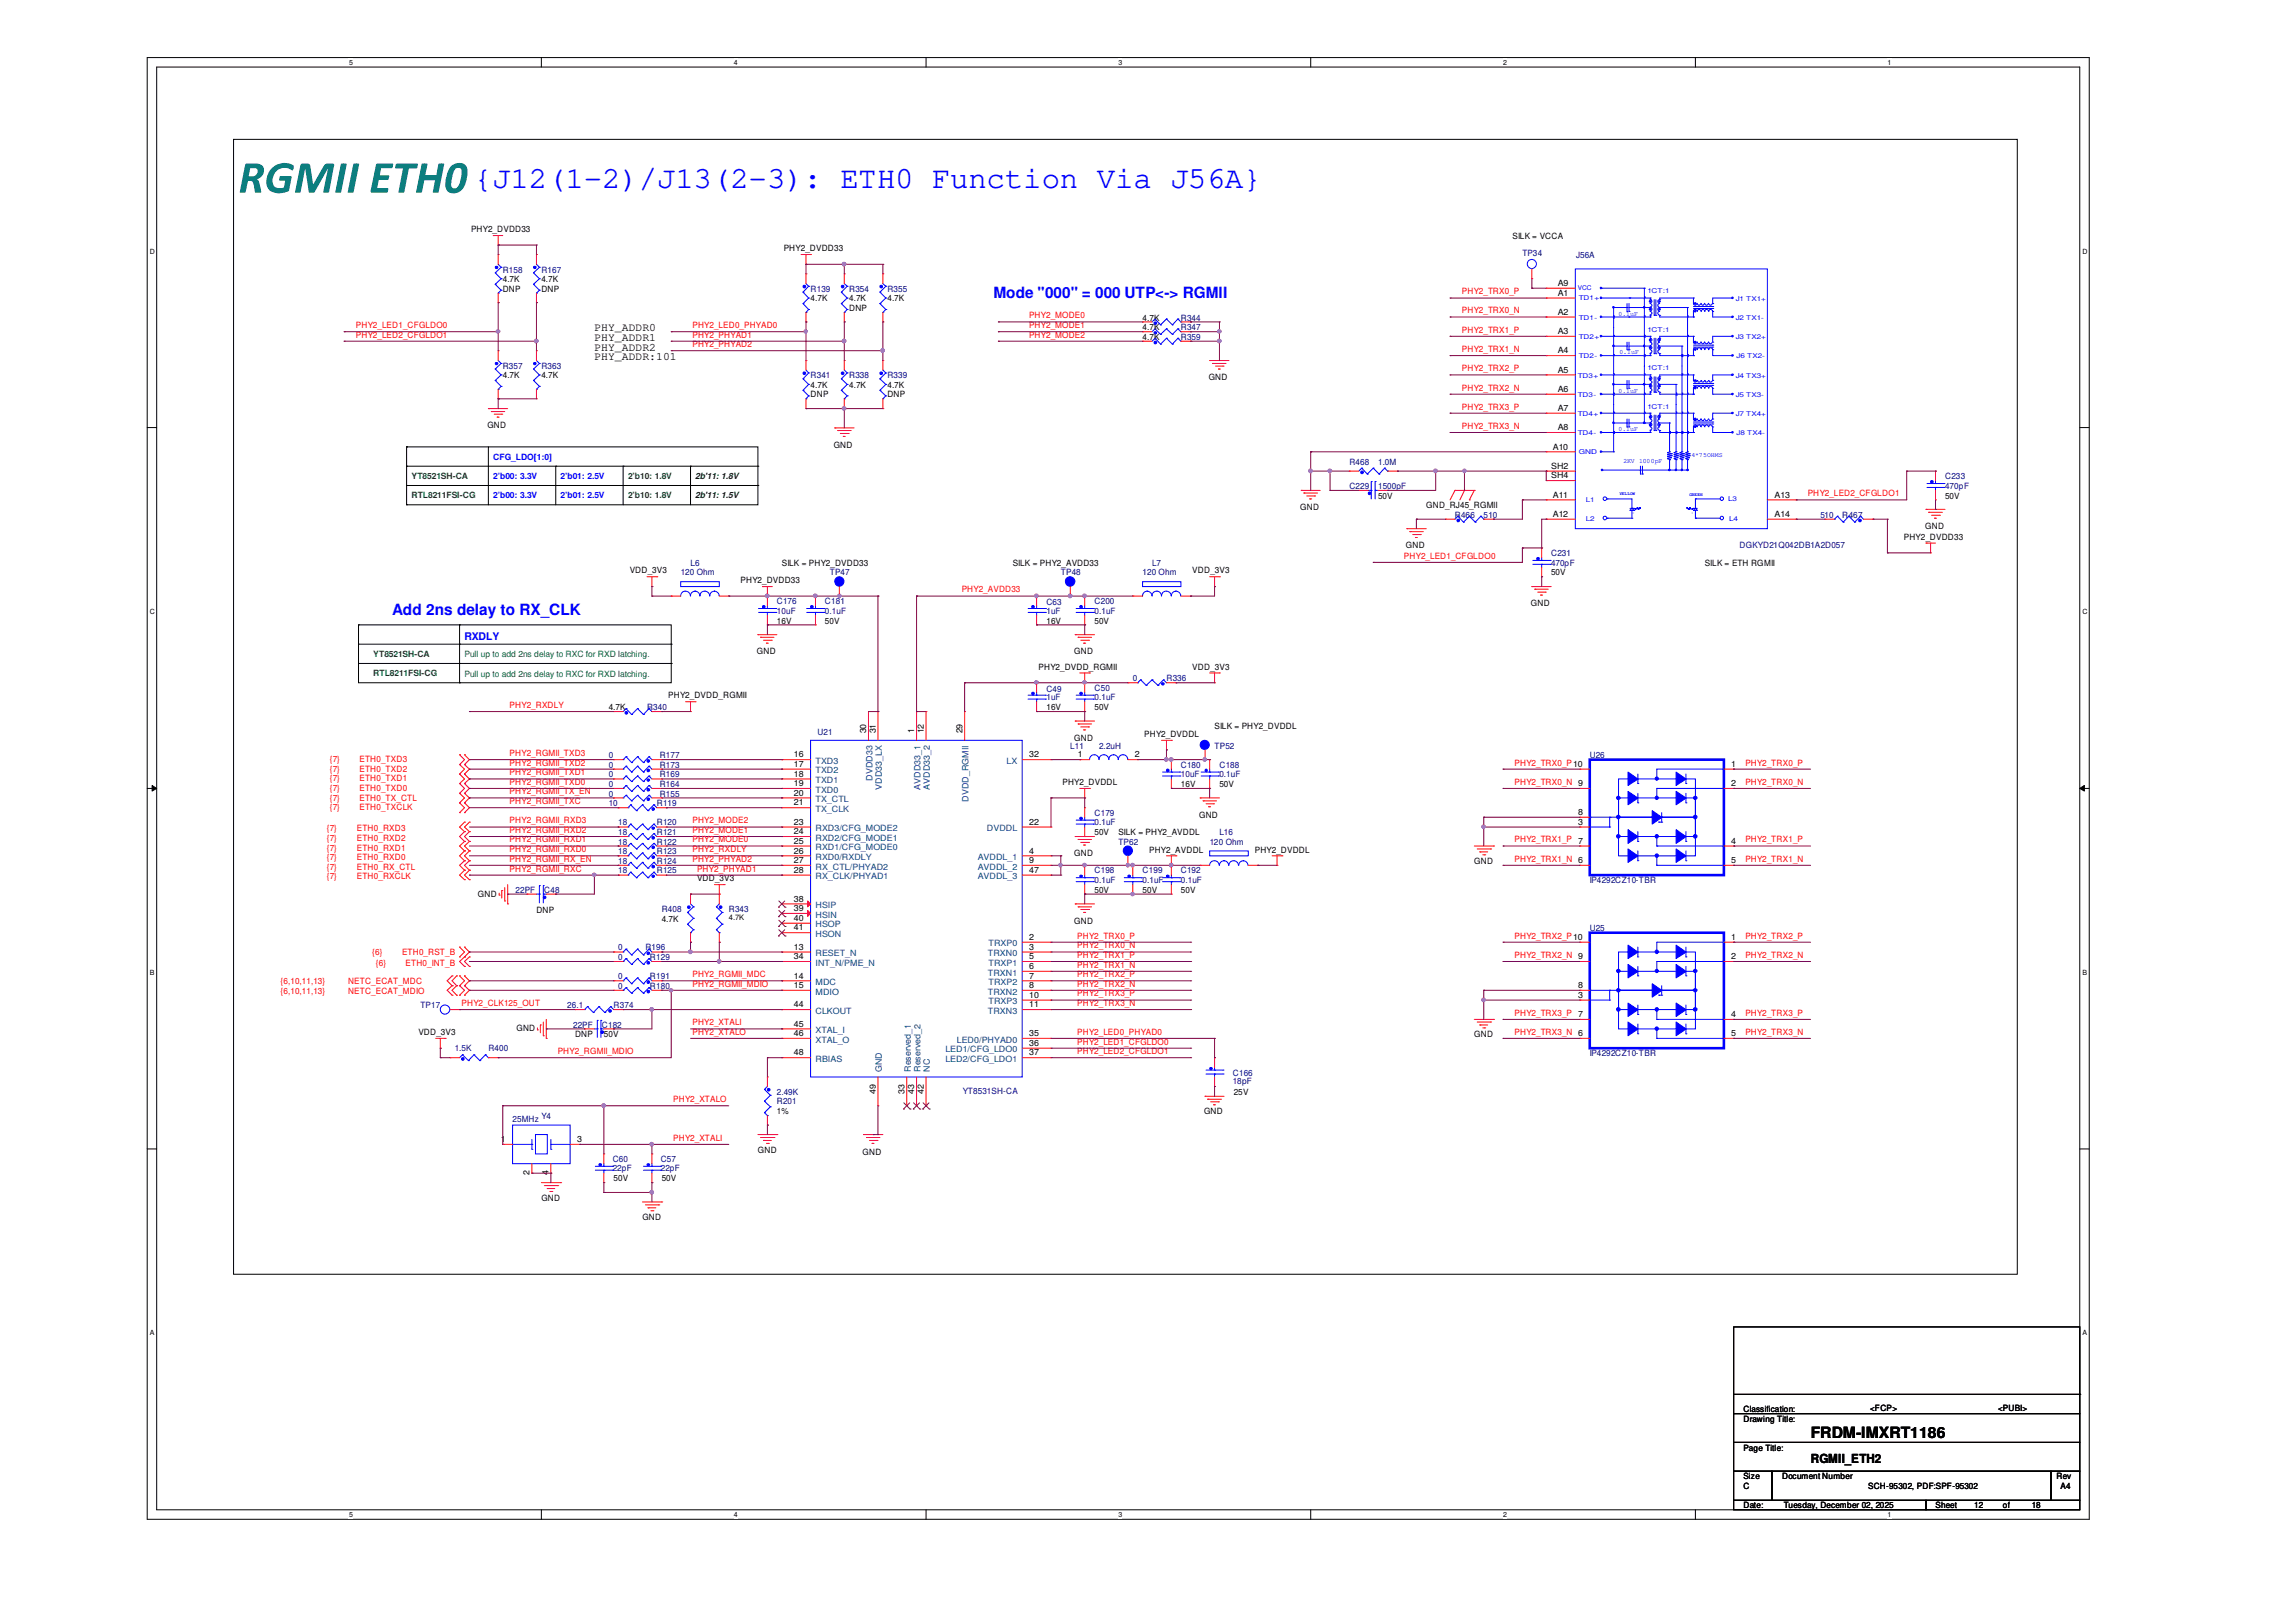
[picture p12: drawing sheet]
<svg xmlns="http://www.w3.org/2000/svg" width="297mm" height="210mm" viewBox="0 0 297 210" stroke-linecap="round" stroke-linejoin="round" font-family="sans-serif">
<defs><g id="words">
<text font-size="4" fill="#00f" x="61.3" y="24.3">{J12(1-2)/J13(2-3): ETH0 Function Via J56A}</text>
<g font-size="2" fill="#00f">
<text x="128.6" y="38.6">Mode &quot;000&quot; = 000 UTP&lt;-&gt; RGMII</text>
<text x="50.8" y="79.6">Add 2ns delay to RX_CLK</text>
</g>
<text font-size="2" x="234.4" y="186">FRDM-IMXRT1186</text>
<text font-size="1.6" x="234.4" y="189.3">RGMII_ETH2</text>
<g font-size="1.5">
<text x="76.9" y="45.4">PHY_ADDR2</text>
<text x="76.9" y="44.2">PHY_ADDR1</text>
<text x="76.9" y="42.9">PHY_ADDR0</text>
<text x="76.9" y="46.6">PHY_ADDR:101</text>
</g>
<text font-size="1.4" fill="#00f" x="60.1" y="82.8">RXDLY</text>
<g font-size="1.1">
<text x="61" y="30">PHY2_DVDD33</text>
<text x="101.4" y="32.5">PHY2_DVDD33</text>
<text x="195.8" y="30.9">SILK = VCCA</text>
<text x="65.1" y="36.5">4.7K</text>
<text x="65.1" y="37.8">DNP</text>
<text x="70.1" y="36.5">4.7K</text>
<text x="70.1" y="37.8">DNP</text>
<text x="104.9" y="39">4.7K</text>
<text x="109.9" y="39">4.7K</text>
<text x="109.9" y="40.2">DNP</text>
<text x="114.9" y="39">4.7K</text>
<text x="147.9" y="41.5">4.7K</text>
<text x="201.6" y="38.3">A1</text>
<text x="201.6" y="40.7">A2</text>
<text x="201.6" y="37">A9</text>
<text x="147.9" y="42.7">4.7K</text>
<text x="147.9" y="44">4.7K</text>
<text x="201.6" y="43.2">A3</text>
<text x="201.6" y="45.7">A4</text>
<text x="65.1" y="48.9">4.7K</text>
<text x="70.1" y="48.9">4.7K</text>
<text x="104.9" y="50.2">4.7K</text>
<text x="104.9" y="51.4">DNP</text>
<text x="109.9" y="50.2">4.7K</text>
<text x="114.9" y="50.2">4.7K</text>
<text x="114.9" y="51.4">DNP</text>
<text x="156.4" y="49.2">GND</text>
<text x="201.6" y="48.2">A5</text>
<text x="201.6" y="50.7">A6</text>
<text x="201.6" y="53.2">A7</text>
<text x="63.1" y="55.4">GND</text>
<text x="107.9" y="57.9">GND</text>
<text x="201" y="58.2">A10</text>
<text x="201.6" y="55.7">A8</text>
<text x="168.3" y="66">GND</text>
<text x="178.4" y="64.5">50V</text>
<text x="184.6" y="65.7">GND_RJ45_RGMII</text>
<text x="200.7" y="60.7">SH2</text>
<text x="200.7" y="61.9">SH4</text>
<text x="201" y="64.4">A11</text>
<text x="229.7" y="64.4">A13</text>
<text x="251.7" y="64.5">50V</text>
<text x="182" y="71">GND</text>
<text x="201" y="66.9">A12</text>
<text x="229.7" y="66.9">A14</text>
<text x="246.4" y="69.8">PHY2_DVDD33</text>
<text x="249.1" y="68.5">GND</text>
<text x="81.5" y="74.2">VDD_3V3</text>
<text x="95.8" y="75.4">PHY2_DVDD33</text>
<text x="101.2" y="73.2">SILK = PHY2_DVDD33</text>
<text x="131.1" y="73.2">SILK = PHY2_AVDD33</text>
<text x="154.3" y="74.2">VDD_3V3</text>
<text x="200.7" y="74.5">50V</text>
<text x="220.6" y="73.2">SILK = ETH RGMII</text>
<text x="100.5" y="80.7">16V</text>
<text x="106.8" y="80.7">50V</text>
<text x="135.4" y="80.7">16V</text>
<text x="141.6" y="80.7">50V</text>
<text x="198.1" y="78.4">GND</text>
<text x="98" y="84.7">GND</text>
<text x="134.4" y="86.7">PHY2_DVDD_RGMII</text>
<text x="139" y="84.7">GND</text>
<text x="154.3" y="86.7">VDD_3V3</text>
<text x="78.8" y="91.9">4.7K</text>
<text x="86.5" y="90.4">PHY2_DVDD_RGMII</text>
<text x="112.1" y="94.9" transform="rotate(-90 112.1 94.9)">30</text>
<text x="113.3" y="94.9" transform="rotate(-90 113.3 94.9)">31</text>
<text x="118.3" y="94.9" transform="rotate(-90 118.3 94.9)">1</text>
<text x="119.6" y="94.9" transform="rotate(-90 119.6 94.9)">12</text>
<text x="124.5" y="94.9" transform="rotate(-90 124.5 94.9)">29</text>
<text x="135.4" y="91.9">16V</text>
<text x="139" y="95.8">GND</text>
<text x="141.6" y="91.9">50V</text>
<text x="148.1" y="95.4">PHY2_DVDDL</text>
<text x="157.2" y="94.4">SILK = PHY2_DVDDL</text>
<text x="102.7" y="101.7">19</text>
<text x="102.7" y="100.5">18</text>
<text x="102.7" y="99.2">17</text>
<text x="102.7" y="98">16</text>
<text x="133.2" y="98">32</text>
<text x="137.5" y="101.6">PHY2_DVDDL</text>
<text x="139.5" y="98">1</text>
<text x="146.9" y="98">2</text>
<text x="152.8" y="101.9">16V</text>
<text x="157.8" y="101.9">50V</text>
<text x="224" y="101.7">2</text>
<text x="224" y="99.2">1</text>
<text x="102.7" y="107.9">24</text>
<text x="102.7" y="106.7">23</text>
<text x="102.7" y="104.2">21</text>
<text x="102.7" y="103">20</text>
<text x="133.2" y="106.7">22</text>
<text x="155.2" y="105.8">GND</text>
<text x="204.2" y="106.7">3</text>
<text x="204.2" y="105.5">8</text>
<text x="102.7" y="110.4">26</text>
<text x="102.7" y="109.2">25</text>
<text x="102.7" y="112.9">28</text>
<text x="102.7" y="111.7">27</text>
<text x="133.2" y="110.4">4</text>
<text x="133.2" y="111.7">9</text>
<text x="133.2" y="112.9">47</text>
<text x="139" y="110.8">GND</text>
<text x="141.6" y="108.1">50V</text>
<text x="144.7" y="108.1">SILK = PHY2_AVDDL</text>
<text x="148.7" y="110.3">PHY2_AVDDL</text>
<text x="162.4" y="110.3">PHY2_DVDDL</text>
<text x="190.8" y="111.8">GND</text>
<text x="204.2" y="109.2">7</text>
<text x="224" y="109.2">4</text>
<text x="224" y="111.7">5</text>
<text x="61.9" y="116">GND</text>
<text x="69.4" y="118.2">DNP</text>
<text x="85.6" y="119.3">4.7K</text>
<text x="90.2" y="114">VDD_3V3</text>
<text x="102.7" y="117.9">39</text>
<text x="102.7" y="116.7">38</text>
<text x="102.7" y="119.2">40</text>
<text x="139" y="119.5">GND</text>
<text x="141.6" y="115.5">50V</text>
<text x="147.9" y="115.5">50V</text>
<text x="152.8" y="115.5">50V</text>
<text x="102.7" y="120.4">41</text>
<text x="102.7" y="124.1">34</text>
<text x="102.7" y="122.9">13</text>
<text x="133.2" y="122.9">3</text>
<text x="133.2" y="125.4">6</text>
<text x="133.2" y="121.6">2</text>
<text x="133.2" y="124.1">5</text>
<text x="224" y="124.1">2</text>
<text x="224" y="121.6">1</text>
<text x="102.7" y="130.3">44</text>
<text x="102.7" y="126.6">14</text>
<text x="102.7" y="127.8">15</text>
<text x="133.2" y="127.8">8</text>
<text x="133.2" y="130.3">11</text>
<text x="133.2" y="126.6">7</text>
<text x="133.2" y="129.1">10</text>
<text x="204.2" y="129.1">3</text>
<text x="204.2" y="127.8">8</text>
<text x="204.2" y="131.6">7</text>
<text x="224" y="131.6">4</text>
<text x="54.1" y="133.9">VDD_3V3</text>
<text x="66.8" y="133.4">GND</text>
<text x="74.4" y="134.2">DNP</text>
<text x="78.1" y="134.2">50V</text>
<text x="102.7" y="136.6">48</text>
<text x="102.7" y="132.8">45</text>
<text x="102.7" y="134.1">46</text>
<text x="133.2" y="134.1">35</text>
<text x="133.2" y="135.3">36</text>
<text x="133.2" y="136.6">37</text>
<text x="190.8" y="134.2">GND</text>
<text x="224" y="134.1">5</text>
<text x="113.3" y="141.5" transform="rotate(-90 113.3 141.5)">49</text>
<text x="117.1" y="141.5" transform="rotate(-90 117.1 141.5)">33</text>
<text x="118.3" y="141.5" transform="rotate(-90 118.3 141.5)">43</text>
<text x="119.6" y="141.5" transform="rotate(-90 119.6 141.5)">42</text>
<text x="159.7" y="141.6">25V</text>
<text x="64.8" y="147.8">1</text>
<text x="74.7" y="147.8">3</text>
<text x="98.1" y="149.1">GND</text>
<text x="100.5" y="144.1">1%</text>
<text x="111.6" y="149.4">GND</text>
<text x="155.8" y="144.1">GND</text>
<text x="68.5" y="152.1" transform="rotate(-90 68.5 152.1)">2</text>
<text x="70.1" y="155.4">GND</text>
<text x="71" y="152.1" transform="rotate(-90 71 152.1)">4</text>
<text x="79.4" y="152.9">50V</text>
<text x="85.6" y="152.9">50V</text>
<text x="83.1" y="157.9">GND</text>
<text x="225.6" y="184">Drawing Title:</text>
<text x="225.6" y="182.8">Classification:</text>
<text x="242" y="182.6">&lt;FCP&gt;</text>
<text x="258.6" y="182.6">&lt;PUBI&gt;</text>
<text x="225.6" y="191.4">Size</text>
<text x="225.6" y="187.7">Page Title:</text>
<text x="230.6" y="191.4">Document Number</text>
<text x="266.2" y="191.4">Rev</text>
<text x="225.6" y="195.2">Date:</text>
<text x="225.6" y="192.7">C</text>
<text x="230.8" y="195.2">Tuesday, December 02, 2025</text>
<text x="241.8" y="192.7">SCH-95302, PDF:SPF-95302</text>
<text x="250.5" y="195.2">Sheet</text>
<text x="255.5" y="195.2">12</text>
<text x="259.2" y="195.2">of</text>
<text x="263" y="195.2">18</text>
<text x="266.7" y="192.7">A4</text>
</g>
<g font-size="1.1" fill="#000080">
<text x="65.1" y="35.3">R158</text>
<text x="70.1" y="35.3">R167</text>
<text x="197" y="33.1">TP34</text>
<text x="204" y="33.4">J56A</text>
<text x="104.9" y="37.8">R139</text>
<text x="109.9" y="37.8">R354</text>
<text x="114.9" y="37.8">R355</text>
<text x="152.8" y="41.5">R344</text>
<text x="65.1" y="47.7">R357</text>
<text x="70.1" y="47.7">R363</text>
<text x="152.8" y="42.7">R347</text>
<text x="152.8" y="44">R359</text>
<text x="104.9" y="48.9">R341</text>
<text x="109.9" y="48.9">R338</text>
<text x="114.9" y="48.9">R339</text>
<text x="174.6" y="63.2">C229</text>
<text x="174.6" y="60.2">R468</text>
<text x="178.4" y="63.2">1500pF</text>
<text x="178.4" y="60.2">1.0M</text>
<text x="251.7" y="62">C233</text>
<text x="251.7" y="63.2">470pF</text>
<text x="188.3" y="67">R466</text>
<text x="192" y="67">510</text>
<text x="200.7" y="72">C231</text>
<text x="225.1" y="71">DGKYD21Q042DB1A2D057</text>
<text x="235.6" y="67">510</text>
<text x="238.4" y="67">R467</text>
<text x="88.1" y="74.5">120 Ohm</text>
<text x="89.4" y="73.2">L6</text>
<text x="107.4" y="74.5">TP47</text>
<text x="137.3" y="74.5">TP48</text>
<text x="147.9" y="74.5">120 Ohm</text>
<text x="149.1" y="73.2">L7</text>
<text x="200.7" y="73.2">470pF</text>
<text x="100.5" y="78.2">C176</text>
<text x="100.5" y="79.4">10uF</text>
<text x="106.8" y="78.2">C181</text>
<text x="106.8" y="79.4">0.1uF</text>
<text x="135.4" y="78.3">C63</text>
<text x="135.4" y="79.4">1uF</text>
<text x="141.6" y="78.2">C200</text>
<text x="141.6" y="79.4">0.1uF</text>
<text x="135.4" y="89.5">C49</text>
<text x="141.6" y="89.4">C50</text>
<text x="146.6" y="88.1">0</text>
<text x="151" y="88.1">R336</text>
<text x="83.7" y="91.9">R340</text>
<text x="105.8" y="95.1">U21</text>
<text x="135.4" y="90.6">1uF</text>
<text x="141.6" y="90.6">0.1uF</text>
<text x="78.8" y="101.9">0</text>
<text x="78.8" y="99.4">0</text>
<text x="78.8" y="100.6">0</text>
<text x="78.8" y="98.1">0</text>
<text x="85.4" y="101.9">R164</text>
<text x="85.4" y="99.4">R173</text>
<text x="85.4" y="100.6">R169</text>
<text x="85.4" y="98.1">R177</text>
<text x="138.5" y="96.9">L11</text>
<text x="142.2" y="96.9">2.2uH</text>
<text x="152.8" y="99.4">C180</text>
<text x="152.8" y="100.6">10uF</text>
<text x="157.2" y="96.9">TP52</text>
<text x="157.8" y="99.4">C188</text>
<text x="157.8" y="100.6">0.1uF</text>
<text x="205.7" y="98.1">U26</text>
<text x="78.8" y="104.3">10</text>
<text x="78.8" y="103.1">0</text>
<text x="80" y="106.8">18</text>
<text x="85" y="104.3">R119</text>
<text x="85" y="106.8">R120</text>
<text x="85.4" y="103.1">R155</text>
<text x="141.6" y="105.6">C179</text>
<text x="141.6" y="106.8">0.1uF</text>
<text x="80" y="111.8">18</text>
<text x="80" y="113">18</text>
<text x="80" y="108.1">18</text>
<text x="80" y="109.3">18</text>
<text x="80" y="110.5">18</text>
<text x="85" y="111.8">R124</text>
<text x="85" y="113">R125</text>
<text x="85" y="108.1">R121</text>
<text x="85" y="109.3">R122</text>
<text x="85" y="110.5">R123</text>
<text x="141.6" y="113">C198</text>
<text x="144.7" y="109.3">TP62</text>
<text x="147.9" y="113">C199</text>
<text x="152.8" y="113">C192</text>
<text x="156.6" y="109.3">120 Ohm</text>
<text x="157.8" y="108.1">L16</text>
<text x="66.7" y="115.5">22PF</text>
<text x="70.4" y="115.5">C48</text>
<text x="85.6" y="118">R408</text>
<text x="94.3" y="118">R343</text>
<text x="141.6" y="114.3">0.1uF</text>
<text x="147.9" y="114.3">0.1uF</text>
<text x="152.8" y="114.3">0.1uF</text>
<text x="205.7" y="114.3">IP4292CZ10-TBR</text>
<text x="80" y="123">0</text>
<text x="80" y="124.2">0</text>
<text x="83.5" y="123">R196</text>
<text x="84.1" y="124.2">R129</text>
<text x="205.7" y="120.5">U25</text>
<text x="54.4" y="130.5">TP17</text>
<text x="73.4" y="130.5">26.1</text>
<text x="79.4" y="130.5">R374</text>
<text x="80" y="126.7">0</text>
<text x="80" y="128">0</text>
<text x="84.1" y="126.7">R191</text>
<text x="84.1" y="128">R180</text>
<text x="58.8" y="136.1">1.5K</text>
<text x="63.2" y="136.1">R400</text>
<text x="74.2" y="133">22PF</text>
<text x="77.9" y="133">C182</text>
<text x="205.7" y="136.7">IP4292CZ10-TBR</text>
<text x="100.5" y="142.9">R201</text>
<text x="100.5" y="141.6">2.49K</text>
<text x="124.6" y="141.5">YT8531SH-CA</text>
<text x="159.6" y="139.2">C166</text>
<text x="159.6" y="140.3">18pF</text>
<text x="66.3" y="145.2">25MHz</text>
<text x="70.1" y="144.8">Y4</text>
<text x="79.3" y="150.4">C60</text>
<text x="79.3" y="151.5">22pF</text>
<text x="85.5" y="150.4">C57</text>
<text x="85.5" y="151.5">22pF</text>
</g>
<g font-size="1.1" fill="#f00">
<text x="133.2" y="41.2">PHY2_MODE0</text>
<text x="189.2" y="40.6">PHY2_TRX0_N</text>
<text x="189.2" y="38.1">PHY2_TRX0_P</text>
<text x="46.1" y="43.7">PHY2_LED2_CFGLDO1</text>
<text x="46.1" y="42.5">PHY2_LED1_CFGLDO0</text>
<text x="89.6" y="44.9">PHY2_PHYAD2</text>
<text x="89.6" y="43.7">PHY2_PHYAD1</text>
<text x="89.6" y="42.5">PHY2_LED0_PHYAD0</text>
<text x="133.2" y="43.7">PHY2_MODE2</text>
<text x="133.2" y="42.5">PHY2_MODE1</text>
<text x="189.2" y="45.5">PHY2_TRX1_N</text>
<text x="189.2" y="43.1">PHY2_TRX1_P</text>
<text x="189.2" y="50.5">PHY2_TRX2_N</text>
<text x="189.2" y="48">PHY2_TRX2_P</text>
<text x="189.2" y="53">PHY2_TRX3_P</text>
<text x="189.2" y="55.5">PHY2_TRX3_N</text>
<text x="234" y="64.2">PHY2_LED2_CFGLDO1</text>
<text x="124.5" y="76.7">PHY2_AVDD33</text>
<text x="181.7" y="72.3">PHY2_LED1_CFGLDO0</text>
<text x="66" y="91.6">PHY2_RXDLY</text>
<text x="42.7" y="99.9">{7}</text>
<text x="42.7" y="98.6">{7}</text>
<text x="42.7" y="101.1">{7}</text>
<text x="46.5" y="99.9">ETH0_TXD2</text>
<text x="46.5" y="98.6">ETH0_TXD3</text>
<text x="46.5" y="101.1">ETH0_TXD1</text>
<text x="66" y="99.1">PHY2_RGMII_TXD2</text>
<text x="66" y="97.8">PHY2_RGMII_TXD3</text>
<text x="66" y="101.6">PHY2_RGMII_TXD0</text>
<text x="66" y="100.3">PHY2_RGMII_TXD1</text>
<text x="196" y="99.1">PHY2_TRX0_P10</text>
<text x="196" y="101.6">PHY2_TRX0_N 9</text>
<text x="225.9" y="99.1">PHY2_TRX0_P</text>
<text x="225.9" y="101.6">PHY2_TRX0_N</text>
<text x="42.3" y="107.6">{7}</text>
<text x="42.7" y="104.8">{7}</text>
<text x="42.7" y="103.6">{7}</text>
<text x="42.7" y="102.3">{7}</text>
<text x="46.2" y="107.6">ETH0_RXD3</text>
<text x="46.5" y="104.8">ETH0_TXCLK</text>
<text x="46.5" y="103.6">ETH0_TX_CTL</text>
<text x="46.5" y="102.3">ETH0_TXD0</text>
<text x="66" y="106.6">PHY2_RGMII_RXD3</text>
<text x="66" y="107.8">PHY2_RGMII_RXD2</text>
<text x="66" y="104.1">PHY2_RGMII_TXC</text>
<text x="66" y="102.8">PHY2_RGMII_TX_EN</text>
<text x="89.6" y="106.6">PHY2_MODE2</text>
<text x="89.6" y="107.8">PHY2_MODE1</text>
<text x="42.3" y="113.8">{7}</text>
<text x="42.3" y="112.5">{7}</text>
<text x="42.3" y="111.3">{7}</text>
<text x="42.3" y="110.1">{7}</text>
<text x="42.3" y="108.8">{7}</text>
<text x="46.2" y="113.8">ETH0_RXCLK</text>
<text x="46.2" y="112.5">ETH0_RX_CTL</text>
<text x="46.2" y="111.3">ETH0_RXD0</text>
<text x="46.2" y="110.1">ETH0_RXD1</text>
<text x="46.2" y="108.8">ETH0_RXD2</text>
<text x="66" y="109">PHY2_RGMII_RXD1</text>
<text x="66" y="110.3">PHY2_RGMII_RXD0</text>
<text x="66" y="112.8">PHY2_RGMII_RXC</text>
<text x="66" y="111.5">PHY2_RGMII_RX_EN</text>
<text x="89.6" y="109">PHY2_MODE0</text>
<text x="89.6" y="110.3">PHY2_RXDLY</text>
<text x="89.6" y="111.5">PHY2_PHYAD2</text>
<text x="90.2" y="112.8">PHY2_PHYAD1</text>
<text x="196" y="109">PHY2_TRX1_P</text>
<text x="196" y="111.5">PHY2_TRX1_N 6</text>
<text x="225.9" y="109">PHY2_TRX1_P</text>
<text x="225.9" y="111.5">PHY2_TRX1_N</text>
<text x="48.2" y="123.6">{6}</text>
<text x="48.6" y="125">{6}</text>
<text x="52" y="123.6">ETH0_RST_B</text>
<text x="52.5" y="125">ETH0_INT_B</text>
<text x="139.4" y="122.7">PHY2_TRX0_N</text>
<text x="139.4" y="124">PHY2_TRX1_P</text>
<text x="139.4" y="121.5">PHY2_TRX0_P</text>
<text x="139.4" y="125.2">PHY2_TRX1_N</text>
<text x="196" y="124">PHY2_TRX2_N 9</text>
<text x="196" y="121.5">PHY2_TRX2_P10</text>
<text x="225.9" y="121.5">PHY2_TRX2_P</text>
<text x="225.9" y="124">PHY2_TRX2_N</text>
<text x="36.3" y="128.6">{6,10,11,13}</text>
<text x="36.3" y="127.3">{6,10,11,13}</text>
<text x="45" y="128.6">NETC_ECAT_MDIO</text>
<text x="45" y="127.3">NETC_ECAT_MDC</text>
<text x="59.7" y="130.2">PHY2_CLK125_OUT</text>
<text x="89.6" y="126.4">PHY2_RGMII_MDC</text>
<text x="89.6" y="127.7">PHY2_RGMII_MDIO</text>
<text x="139.4" y="126.4">PHY2_TRX2_P</text>
<text x="139.4" y="127.7">PHY2_TRX2_N</text>
<text x="139.4" y="130.2">PHY2_TRX3_N</text>
<text x="139.4" y="128.9">PHY2_TRX3_P</text>
<text x="196" y="131.4">PHY2_TRX3_P</text>
<text x="225.9" y="131.4">PHY2_TRX3_P</text>
<text x="72.2" y="136.4">PHY2_RGMII_MDIO</text>
<text x="89.6" y="133.9">PHY2_XTALO</text>
<text x="89.6" y="132.7">PHY2_XTALI</text>
<text x="139.4" y="133.9">PHY2_LED0_PHYAD0</text>
<text x="139.4" y="136.4">PHY2_LED2_CFGLDO1</text>
<text x="139.4" y="135.2">PHY2_LED1_CFGLDO0</text>
<text x="196" y="133.9">PHY2_TRX3_N 6</text>
<text x="225.9" y="133.9">PHY2_TRX3_N</text>
<text x="87.1" y="142.6">PHY2_XTALO</text>
<text x="87.1" y="147.6">PHY2_XTALI</text>
</g>
<g font-size="1.1" fill="#00f">
<text x="63.8" y="59.5">CFG_LDO[1:0]</text>
<text x="63.8" y="62">2’b00: 3.3V</text>
<text x="63.8" y="64.5">2’b00: 3.3V</text>
<text x="72.6" y="62">2’b01: 2.5V</text>
<text x="72.6" y="64.5">2’b01: 2.5V</text>
</g>
<g font-size="1.1" fill="#008000">
<text x="53.3" y="64.5">RTL8211FSI-CG</text>
<text x="53.3" y="62">YT8521SH-CA</text>
<text x="81.3" y="62">2’b10: 1.8V</text>
<text x="81.3" y="64.5">2’b10: 1.8V</text>
<text x="48.3" y="85">YT8521SH-CA</text>
<text x="48.3" y="87.5">RTL8211FSI-CG</text>
<text x="60.1" y="87.5">Pull up to add 2ns delay to RXC for RXD latching.</text>
<text x="60.1" y="85">Pull up to add 2ns delay to RXC for RXD latching.</text>
</g>
<g font-size="1.1" fill="#004000">
<text x="90" y="62">2b'11: 1.8V</text>
<text x="90" y="64.5">2b'11: 1.5V</text>
</g>
<g font-size="1.1" fill="#004080">
<text x="105.5" y="101.3">TXD1</text>
<text x="105.5" y="100.1">TXD2</text>
<text x="105.5" y="98.8">TXD3</text>
<text x="112.9" y="101" transform="rotate(-90 112.9 101)">DVDD33</text>
<text x="130.3" y="98.8">LX</text>
<text x="105.5" y="107.6">RXD3/CFG_MODE2</text>
<text x="105.5" y="102.6">TXD0</text>
<text x="105.5" y="105.1">TX_CLK</text>
<text x="105.5" y="103.8">TX_CTL</text>
<text x="114.1" y="102.2" transform="rotate(-90 114.1 102.2)">VDD33_LX</text>
<text x="119.1" y="102.2" transform="rotate(-90 119.1 102.2)">AVDD33_1</text>
<text x="120.4" y="102.2" transform="rotate(-90 120.4 102.2)">AVDD33_2</text>
<text x="125.4" y="103.8" transform="rotate(-90 125.4 103.8)">DVDD_RGMII</text>
<text x="127.7" y="107.6">DVDDL</text>
<text x="105.5" y="111.3">RXD0/RXDLY</text>
<text x="105.5" y="110">RXD1/CFG_MODE0</text>
<text x="105.5" y="108.8">RXD2/CFG_MODE1</text>
<text x="105.5" y="113.8">RX_CLK/PHYAD1</text>
<text x="105.5" y="112.5">RX_CTL/PHYAD2</text>
<text x="126.5" y="111.3">AVDDL_1</text>
<text x="126.5" y="112.5">AVDDL_2</text>
<text x="126.5" y="113.8">AVDDL_3</text>
<text x="105.5" y="118.7">HSIN</text>
<text x="105.5" y="117.5">HSIP</text>
<text x="105.5" y="121.2">HSON</text>
<text x="105.5" y="120">HSOP</text>
<text x="105.5" y="125">INT_N/PME_N</text>
<text x="105.5" y="123.7">RESET_N</text>
<text x="127.8" y="123.7">TRXN0</text>
<text x="127.9" y="122.5">TRXP0</text>
<text x="127.9" y="125">TRXP1</text>
<text x="105.5" y="131.2">CLKOUT</text>
<text x="105.5" y="127.5">MDC</text>
<text x="105.5" y="128.7">MDIO</text>
<text x="127.8" y="126.2">TRXN1</text>
<text x="127.8" y="128.7">TRXN2</text>
<text x="127.8" y="131.2">TRXN3</text>
<text x="127.9" y="127.5">TRXP2</text>
<text x="127.9" y="130">TRXP3</text>
<text x="105.5" y="137.4">RBIAS</text>
<text x="105.5" y="133.7">XTAL_I</text>
<text x="105.5" y="134.9">XTAL_O</text>
<text x="122.3" y="136.2">LED1/CFG_LDO0</text>
<text x="122.3" y="137.4">LED2/CFG_LDO1</text>
<text x="123.8" y="134.9">LED0/PHYAD0</text>
<text x="114.1" y="138.7" transform="rotate(-90 114.1 138.7)">GND</text>
<text x="117.9" y="138.7" transform="rotate(-90 117.9 138.7)">Reserved_1</text>
<text x="119.1" y="138.7" transform="rotate(-90 119.1 138.7)">Reserved_2</text>
<text x="120.4" y="138.7" transform="rotate(-90 120.4 138.7)">NC</text>
</g>
<text font-size="1" x="94.3" y="119.1">4.7K</text>
<g font-size=".9">
<text x="45.2" y="8.4">5</text>
<text x="95" y="8.4">4</text>
<text x="144.7" y="8.4">3</text>
<text x="194.5" y="8.4">2</text>
<text x="244.3" y="8.4">1</text>
<text x="19.4" y="32.8">D</text>
<text x="269.5" y="32.8">D</text>
<text x="19.4" y="79.5">C</text>
<text x="269.5" y="79.5">C</text>
<text x="19.4" y="126.2">B</text>
<text x="269.5" y="126.2">B</text>
<text x="19.4" y="172.8">A</text>
<text x="269.5" y="172.8">A</text>
<text x="45.2" y="196.3">5</text>
<text x="95" y="196.3">4</text>
<text x="144.7" y="196.3">3</text>
<text x="194.5" y="196.3">2</text>
<text x="244.3" y="196.3">1</text>
</g>
<g font-size=".8" fill="#00f">
<text x="204.2" y="37.5">VCC</text>
<text x="204.3" y="38.9">TD1+</text>
<text x="204.3" y="41.4">TD1-</text>
<text x="209.5" y="40.9">0.1uF</text>
<text x="213.2" y="38">1CT:1</text>
<text x="224.6" y="39">J1 TX1+</text>
<text x="224.6" y="41.4">J2 TX1-</text>
<text x="204.3" y="43.8">TD2+</text>
<text x="204.3" y="46.3">TD2-</text>
<text x="209.6" y="45.8">0.1uF</text>
<text x="213.2" y="43">1CT:1</text>
<text x="213.2" y="47.9">1CT:1</text>
<text x="224.6" y="43.8">J3 TX2+</text>
<text x="224.8" y="46.3">J6 TX2-</text>
<text x="204.2" y="48.9">TD3+</text>
<text x="204.2" y="51.4">TD3-</text>
<text x="204.2" y="53.8">TD4+</text>
<text x="209.5" y="50.8">0.1uF</text>
<text x="213.2" y="52.9">1CT:1</text>
<text x="224.6" y="48.9">J4 TX3+</text>
<text x="224.6" y="51.3">J5 TX3-</text>
<text x="224.6" y="53.8">J7 TX4+</text>
<text x="204.2" y="56.3">TD4-</text>
<text x="204.3" y="58.8">GND</text>
<text x="209.5" y="55.7">0.1uF</text>
<text x="210.1" y="59.9">2KV 1000pF</text>
<text x="218.9" y="59.2">4*75OHMS</text>
<text x="224.8" y="56.3">J8 TX4-</text>
<text x="205.2" y="65">L1</text>
<text x="223.7" y="64.9">L3</text>
<text x="205.2" y="67.4">L2</text>
<text x="223.8" y="67.4">L4</text>
</g>
<g font-size=".6" fill="#00f">
<text x="209.6" y="64.1">YELLOW</text>
<text x="218.7" y="64.2">GREEN</text>
</g>
<g font-size=".5" fill="#00f">
<text x="211.3" y="66.5">+</text>
<text x="218.9" y="66.5">+</text>
</g>
</g></defs>
<path d="M19 7.5h251.4v189.1h-251.4zM20.3 8.7h248.9v186.7h-248.9z" fill="none" stroke="#000" stroke-width=".13"/>
<g fill="#fff">
<path d="M45.1 7.6h.6v1h-.6z"/>
<path d="M45.1 195.5h.6v1h-.6z"/>
</g>
<path d="M70.1 7.5v1.2M70.1 195.4v1.2" fill="none" stroke="#000" stroke-width=".13"/>
<g fill="#fff">
<path d="M95 7.6h.5v1h-.5z"/>
<path d="M95 195.5h.5v1h-.5z"/>
</g>
<path d="M119.8 7.5v1.2M119.8 195.4v1.2" fill="none" stroke="#000" stroke-width=".13"/>
<g fill="#fff">
<path d="M144.7 7.6h.5v1h-.5z"/>
<path d="M144.7 195.5h.5v1h-.5z"/>
</g>
<path d="M169.6 7.5v1.2M169.6 195.4v1.2" fill="none" stroke="#000" stroke-width=".13"/>
<g fill="#fff">
<path d="M194.5 7.6h.5v1h-.5z"/>
<path d="M194.5 195.5h.5v1h-.5z"/>
</g>
<path d="M219.4 7.5v1.2M219.4 195.4v1.2" fill="none" stroke="#000" stroke-width=".13"/>
<g fill="#fff">
<path d="M244.3 7.6h.5v1h-.5z"/>
<path d="M244.3 195.5h.5v1h-.5z"/>
<path d="M19.4 32h.6v1h-.6z"/>
<path d="M269.5 32h.6v1h-.6z"/>
<path d="M19.4 78.7h.6v1h-.6z"/>
<path d="M269.5 78.7h.6v1h-.6z"/>
</g>
<path d="M19 55.3h1.3M269.2 55.3h1.2" fill="none" stroke="#000" stroke-width=".13"/>
<g fill="#fff">
<path d="M19.4 125.3h.6v1.1h-.6z"/>
<path d="M269.5 125.3h.6v1.1h-.6z"/>
</g>
<path d="M19 102h1.3M19.7 101.6l.6 .4-.6 .4zM269.2 102l.5-.4v.8zM269.2 102h1.2" fill="none" stroke="#000" stroke-width=".13"/>
<path d="M19.7 101.6l.6 .4-.6 .4zM269.2 102l.5-.4v.8z" fill="#000"/>
<g fill="#fff">
<path d="M19.4 172h.5v1h-.5z"/>
<path d="M269.5 172h.5v1h-.5z"/>
</g>
<g fill="none" stroke="#000" stroke-width=".13">
<path d="M30.2 18h230.9v146.9h-230.9zM52.6 57.8h.1M52.6 57.8h10.6M52.6 57.8v7.5M63.2 57.8h34.9v7.5h-34.9zM52.6 60.3h.1M52.6 62.8h.1M52.6 65.3h.1M52.6 60.3h45.5M52.6 62.8h45.5M52.6 65.3h10.6M71.9 60.3h.1"/>
<path d="M71.9 60.3v5M80.6 60.3h.1M80.6 60.3v5M89.4 60.3h.1M89.4 60.3v5M98.1 60.3h.1M98.1 62.8h.1M46.4 80.9h.1M46.4 80.9h13.1M46.4 80.9v7.4h13.1M46.4 83.4h40.5M46.4 85.9h40.5"/>
<path d="M59.5 80.9h27.4v7.4h-27.4zM59.5 80.9h.1M59.5 83.4h.1M59.5 85.9h.1M59.5 88.3h.1M86.9 83.4h.1M86.9 85.9h.1M19 148.7h1.3M269.2 148.7h1.2"/>
</g>
<g fill="#008080">
<path d="M35.1 21.8a2.22 2.22 0 0 1 2.9-.3v.3l-.1 .3a1.63 1.63 0 0 0-1.9-.1 1.63 1.63 0 0 0-.7 1.7 .98 .98 0 0 0 1.4 .6l.2-.9h-.7a.49 .49 0 0 1 .1-.6h1.3l.1 .1-.3 1.7a.64 .64 0 0 1-.6 .3 1.63 1.63 0 0 1-2.3-1.4 2.8 2.8 0 0 1 .6-1.7z"/>
<path d="M38.9 21.3l.2-.1h.6a.39 .39 0 0 1 .5 .4l.3 2.2 1.3-2.2a.59 .59 0 0 1 .7-.4h.5a.2 .2 0 0 1 .2 0 .2 .2 0 0 1 0 .3l-.6 3.3-.1 .1h-.6l-.1-.1 .7-3-1.8 3-.1 .1h-.6v-.1l-.5-3-.6 3.1h-.7z"/>
<path d="M44.1 21.2l.4-.1 .4 .2-.8 3.6h-.7z"/>
<path d="M45.7 21.2l.4-.1 .4 .2-.7 3.6h-.8z"/>
<path d="M48.7 21.2h2.2l-.1 .3-.1 .3h-1.4l-.2 .9h1.2a.52 .52 0 0 1-.1 .6h-1.2l-.2 1h1.4a.39 .39 0 0 1-.2 .6h-1.8a.18 .18 0 0 1-.2 0 .18 .18 0 0 1 0-.2z"/>
<path d="M51.3 21.2h.1h2.6a.57 .57 0 0 1-.1 .6h-1l-.6 3-.1 .1h-.6l.6-3.1h-1l-.1-.2z"/>
<path d="M54.6 21.2l.3-.1 .4 .1-.3 1.4h1.5l.2-1.3a.63 .63 0 0 1 .8 0l-.7 3.6h-.8l.3-1.6h-1.4l-.3 1.6h-.7z"/>
<path d="M31.8 21.2h1.2a.99 .99 0 0 1 1.2 .7 .99 .99 0 0 1-.7 1.2l-.3 .1 .3 .2 .3 1.4a.22 .22 0 0 1-.3 .1h-.1a.24 .24 0 0 1-.4-.1l-.1-.8a.57 .57 0 0 0-.8-.6l-.3 1.4-.1 .1h-.6zM32.4 21.8l-.2 1h.4a.59 .59 0 0 0 .7-.3 .59 .59 0 0 0-.2-.7z"/>
<path d="M58.4 21.5a1.37 1.37 0 0 1 2 .1 3.5 3.5 0 0 1-.8 3.1 1.16 1.16 0 0 1-1.4 .2 1.16 1.16 0 0 1-.5-1.4l.2-1.1zM58.9 21.8l-.1 .3-.3 1a1.31 1.31 0 0 0 .1 1.3 .86 .86 0 0 0 1-1l.1-.9a.51 .51 0 0 0 0-.6 .51 .51 0 0 0-.6-.1z"/>
</g>
<g fill="none" stroke="#f00" stroke-width=".13">
<path d="M63.8 30.5h.1M63.8 30.5h1.3M64.5 31.7h.1M64.5 30.5v1.2M103.7 32.9h1.2M104.3 34.2h.1M104.3 32.9v1.3M104.9 32.9h.1M63.2 52.9h.1M63.2 52.9h2.5M63.6 53.3h.1M63.6 53.3h1.7"/>
<path d="M64 53.6h.9M64.3 54h.1M64.3 54h.3M64.9 53.6h.1M108 55.4h.1M108 55.4h2.5M108.4 55.7h.1M108.4 55.7h1.8M108.8 56.1h1M109.1 56.5h.1M109.1 56.5h.3M109.8 56.1h.1"/>
<path d="M156.5 46.7h.1M156.5 46.7h2.5M156.9 47h.1M156.9 47h1.8M157.3 47.4h1M157.7 47.8h.1M157.7 47.8h.2M158.3 47.4h.1M83.7 74.6h1.3M84.4 75.9h.1M84.4 74.6v1.3M85 74.6h.1"/>
<path d="M98.7 75.9h.1M98.7 75.9h1.2M99.3 77.1h.1M99.3 75.9v1.2M156.5 74.6h1.3M157.2 75.9h.1M157.2 74.6v1.3M157.8 74.6h.1M168.4 63.5h.1M168.4 63.5h2.5M168.7 63.8h.1M168.7 63.8h1.8"/>
<path d="M169.1 64.2h1M169.5 64.6h.1M169.5 64.6h.3M170.1 64.2h.1M182.1 68.4h.1M182.1 68.4h2.5M182.5 68.8h.1M182.5 68.8h1.7M182.8 69.2h1M183.2 69.6h.1M183.2 69.6h.2M183.8 69.2h.1"/>
<path d="M188.3 63.5h.1M188.3 63.5h2.5M188.3 63.5l-.6 1.2M189.5 63.5h.1M189.5 63.5l-.6 1.2M190.2 64.7h.1M190.8 63.5h.1M190.8 63.5l-.6 1.2M198.2 75.9h.1M198.2 75.9h2.5M198.6 76.2h.1M198.6 76.2h1.8"/>
<path d="M199 76.6h1M199.4 77h.1M199.4 77h.2M200 76.6h.1M249.3 70.3h.1M249.3 65.9h.1M249.3 70.3h1.2M249.3 65.9h2.4M249.6 66.3h.1M249.6 66.3h1.8M249.9 71.5h.1M249.9 70.3v1.2"/>
<path d="M250 66.7h1M250.4 67.1h.1M250.4 67.1h.2M251 66.7h.1M59.5 98.9h.1M59.5 97.7h.1M59.5 98.9l.6 .6-.6 .7M59.5 97.7l.6 .6-.6 .6M60.1 98.9h.1M60.1 97.7h.1M60.1 98.9l.6 .6-.6 .7M60.1 97.7l.6 .6-.6 .6"/>
<path d="M88.7 90.8h1.3M89.4 92.1h.1M89.4 90.8v1.3M90 90.8h.1M98.1 82.1h.1M98.1 82.1h2.4M98.4 82.5h.1M98.4 82.5h1.8M98.8 82.8h1M99.2 83.2h.1M99.2 83.2h.2M99.8 82.8h.1"/>
<path d="M139.1 82.1h.1M139.1 93.3h.1M139.1 82.1h2.5M139.1 93.3h2.5M139.5 82.5h.1M139.5 93.7h.1M139.5 82.5h1.8M139.5 93.7h1.8M139.7 87.1h1.3M139.9 82.8h1M139.9 94.1h1M140.3 83.2h.1"/>
<path d="M140.3 94.4h.1M140.3 83.2h.2M140.3 94.4h.2M140.4 88.3h.1M140.4 87.1v1.2M140.9 82.8h.1M140.9 94.1h.1M141 87.1h.1M150.3 95.8h1.3M151 97h.1M151 95.8v1.2M151.6 95.8h.1"/>
<path d="M156.5 87.1h1.3M157.2 88.3h.1M157.2 87.1v1.2M157.8 87.1h.1M59.5 100.2h.1M59.5 103.9h.1M59.5 105.2h.1M59.5 102.7h.1M59.5 101.4h.1M59.5 103.9l.6 .6-.6 .7M59.5 102.7l.6 .6-.6 .6M59.5 101.4l.6 .6-.6 .7"/>
<path d="M59.5 100.2l.6 .6-.6 .6M60.1 112.6h.1M60.1 113.8h.1M60.1 111.4h.1M60.1 110.1h.1M60.1 108.9h.1M60.1 107.6h.1M60.1 106.4h.1M60.1 100.2h.1M60.1 105.2h.1M60.1 103.9h.1M60.1 102.7h.1"/>
<path d="M60.1 101.4h.1M60.1 112.6l-.6 .6 .6 .6M60.1 111.4l-.6 .6 .6 .6M60.1 110.1l-.6 .6 .6 .7M60.1 108.9l-.6 .6 .6 .6M60.1 107.6l-.6 .6 .6 .7M60.1 106.4l-.6 .6 .6 .6M60.1 103.9l.6 .6-.6 .7M60.1 102.7l.6 .6-.6 .6M60.1 101.4l.6 .6-.6 .7M60.1 100.2l.6 .6-.6 .6M60.7 112.6h.1"/>
<path d="M60.7 113.8h.1M60.7 111.4h.1M60.7 110.1h.1M60.7 108.9h.1M60.7 107.6h.1M60.7 106.4h.1M60.7 112.6l-.6 .6 .6 .6M60.7 111.4l-.6 .6 .6 .6M60.7 110.1l-.6 .6 .6 .7M60.7 108.9l-.6 .6 .6 .6M60.7 107.6l-.6 .6 .6 .7M60.7 106.4l-.6 .6 .6 .6"/>
<path d="M64.6 115.8h.1M64.6 115.6v.2M64.9 115.2h.1M64.9 115.2v1M65.3 116.6h.1M65.3 114.9v1.7M65.7 117h.1M65.7 114.5v2.5M92.5 114.5h1.2M93.1 115.7h.1M93.1 114.5v1.2M93.7 114.5h.1"/>
<path d="M139.1 117h.1M139.1 108.2h.1M139.1 117h2.5M139.1 108.2h2.5M139.5 117.3h.1M139.5 108.6h.1M139.5 117.3h1.8M139.5 108.6h1.8M139.7 102h1.3M139.9 117.7h1M139.9 109h1M140.3 118.1h.1"/>
<path d="M140.3 109.3h.1M140.3 118.1h.2M140.3 109.3h.2M140.4 103.3h.1M140.4 102v1.3M140.9 117.7h.1M140.9 109h.1M141 102h.1M151 110.7h1.2M151.6 112h.1M151.6 110.7v1.3M152.2 110.7h.1"/>
<path d="M155.3 103.3h.1M155.3 103.3h2.5M155.7 103.6h.1M155.7 103.6h1.7M156.1 104h1M156.4 104.4h.1M156.4 104.4h.3M157.1 104h.1M164.6 110.7h1.3M165.3 112h.1M165.3 110.7v1.3M165.9 110.7h.1"/>
<path d="M190.8 109.5h2.5M191.2 109.9h1.7M191.5 110.2h.1M191.5 110.2h1M191.9 110.6h.3M192.2 110.6h.1M192.9 109.9h.1M193.3 109.5h.1M56.4 134.4h1.2M57 135.6h.1M57 134.4v1.2M57.6 134.4h.1"/>
<path d="M58.5 127.6h.1M58.5 128.8h.1M58.5 126.3h.1M58.5 127.6l-.6 .5 .6 .7M58.5 126.3l-.6 .6 .6 .7M59.1 128.8h.1M59.1 127.6h.1M59.1 126.3h.1M59.1 127.6l-.6 .5 .6 .7M59.1 126.3l-.6 .6 .6 .7M59.5 128.8h.1M59.5 127.6h.1"/>
<path d="M59.5 126.3h.1M59.5 123.8h.1M59.5 122.6h.1M59.5 127.6l.6 .5-.6 .7M59.5 126.3l.6 .6-.6 .7M59.5 122.6l.6 .6-.6 .6M60.1 127.6h.1M60.1 128.8h.1M60.1 126.3h.1M60.1 122.6h.1M60.1 123.8h.1M60.1 125.1h.1"/>
<path d="M60.1 127.6l.6 .5-.6 .7M60.1 126.3l.6 .6-.6 .7M60.1 122.6l.6 .6-.6 .6M60.1 123.8l-.6 .6 .6 .7M60.7 123.8h.1M60.7 125.1h.1M60.7 123.8l-.6 .6 .6 .7M69.6 133.3h.1M69.6 133v.3M69.9 132.6h.1M69.9 132.6v1M70.3 134h.1"/>
<path d="M70.3 132.2v1.8M70.7 134.4h.1M70.7 131.9v2.5M190.8 131.9h2.5M191.2 132.2h1.7M191.5 132.6h.1M191.5 132.6h1M191.9 133h.3M192.2 133h.1M192.9 132.2h.1M193.3 131.9h.1M70.1 153h2.5"/>
<path d="M70.4 153.4h1.8M70.8 153.8h.1M70.8 153.8h1M71.2 154.2h.2M71.4 154.2h.1M72.2 153.4h.1M72.6 153h.1M83.1 155.5h2.5M83.5 155.9h1.8M83.9 156.3h.1M83.9 156.3h1M84.2 156.7h.3"/>
<path d="M84.5 156.7h.1M85.3 155.9h.1M85.6 155.5h.1M98.1 146.8h2.4M98.4 147.2h1.8M98.8 147.6h.1M98.8 147.6h1M99.2 148h.2M99.4 148h.1M100.2 147.2h.1M100.5 146.8h.1M111.8 146.8h.1"/>
<path d="M111.8 146.8h2.5M112.1 147.2h.1M112.1 147.2h1.8M112.5 147.6h1M112.9 148h.1M112.9 148h.2M113.5 147.6h.1M156 141.9h.1M156 141.9h2.4M156.3 142.2h.1M156.3 142.2h1.8M156.7 142.6h1"/>
<path d="M157.1 143h.1M157.1 143h.2M157.7 142.6h.1"/>
</g>
<path d="M224.4 171.7h44.8v11.2h-44.8zM224.4 182.9h44.8v3.7h-44.8zM224.4 186.6h44.8v3.8h-44.8zM224.4 190.4h4.9v3.7h-4.9zM224.4 194.1h24.9v1.3h-24.9zM224.4 180.4h44.8M229.3 190.4h36.1v3.7h-36.1zM249.3 194.1h19.9v1.3h-19.9zM265.4 190.4h3.8v3.7h-3.8zM269.2 180.4h.1" fill="none" stroke="#000" stroke-width=".13"/>
<path d="M81.3 104.5h.1M81.6 104.1h.1M81.6 104.1l.8 .8M81.6 104.1l-.3 .4M82.4 104.9h.1M83.1 104.1h.1M83.1 104.1l.8 .8M83.1 104.1l-.7 .8M83.9 104.9h.1M84.6 104.1h.1M84.6 104.1l.4 .4M84.6 104.1l-.7 .8" fill="none" stroke="#00f" stroke-width=".13"/>
<path d="M84.4 104.6h.3v.2h-.3z" fill-rule="evenodd" fill="#00f"/>
<g fill="none" stroke="#00f" stroke-width=".13">
<path d="M84.4 104.6h.3v.2h-.3zM89 118.1h.1M89 119.6h.1M89 118.1l.7 .7M89 119.6l.7 .7M89.4 117l.3 .3M89.7 117.3h.1M89.7 118.8h.1M89.7 117.3l-.7 .8M89.7 118.8l-.7 .8M89.4 120.7h.1M89.7 120.3h.1"/>
<path d="M89.7 120.3l-.3 .4"/>
</g>
<path d="M80 104.5h.1M80 104.5h1.3M85 104.5h1.2M86.2 104.5h.1" fill="none" stroke="#f00" stroke-width=".13"/>
<path d="M89 117.3h.3v.2h-.3z" fill-rule="evenodd" fill="#00f"/>
<g fill="none" stroke="#00f" stroke-width=".13">
<path d="M80.6 102h.1M81 101.6h.1M81 101.6l.7 .8M81 101.6l-.4 .4M81.7 102.4h.1M82.5 101.6h.1M82.5 101.6l.8 .8M82.5 101.6l-.8 .8M83.3 102.4h.1M84 101.6h.1M84 101.6l.4 .4M84 101.6l-.7 .8"/>
<path d="M89 117.3h.3v.2h-.3z"/>
</g>
<path d="M89.4 115.7h.1M89.4 115.7v1.3M89.4 121.9h.1M89.4 120.7v1.2" fill="none" stroke="#f00" stroke-width=".13"/>
<path d="M83.8 102.1h.2v.2h-.2z" fill-rule="evenodd" fill="#00f"/>
<g fill="none" stroke="#00f" stroke-width=".13">
<path d="M149.5 41.3h.1M149.5 41.3l-.4 .4M149.5 41.3l.7 .7M150.2 42h.1M151 41.3h.1M151 41.3l-.8 .7M151 41.3l.7 .7M151.7 42h.1M152.4 41.3h.1M152.4 41.3l-.7 .7M152.4 41.3l.4 .4M152.8 41.7h.1"/>
<path d="M142.2 98.3a.58 .58 0 0 0-.8-.6 .59 .59 0 0 0-.4 .6M143.5 98.3a.55 .55 0 0 0-.6-.6 .59 .59 0 0 0-.7 .6M144.7 98.3a.55 .55 0 0 0-.6-.6 .59 .59 0 0 0-.6 .6M145.9 98.3a.58 .58 0 0 0-.8-.6 .59 .59 0 0 0-.4 .6M83.8 102.1h.2v.2h-.2z"/>
</g>
<path d="M139.7 98.3h.1M139.7 98.3h1.3M146 98.3h1.2M147.2 98.3h.1M79.4 102h.1M79.4 102h1.2M84.4 102h1.2M85.6 102h.1" fill="none" stroke="#f00" stroke-width=".13"/>
<path d="M149.4 41.7h.2v.2h-.2z" fill-rule="evenodd" fill="#00f"/>
<path d="M149.4 41.7h.2v.2h-.2zM150.5 114.1h2.2M150.5 113.6h2.2M151.6 114.1h.1M151.6 114.1v.4M152.7 114.1h.1M152.7 113.6h.1" fill="none" stroke="#00f" stroke-width=".13"/>
<path d="M147.9 41.7h.1M147.9 41.7h1.2M152.8 41.7h1.3M154.1 41.7h.1" fill="none" stroke="#f00" stroke-width=".13"/>
<path d="M151 113.3h.2v.2h-.2z" fill-rule="evenodd" fill="#00f"/>
<path d="M151 113.3h.2v.2h-.2zM151.6 113.6h.1M151.6 113.2v.4" fill="none" stroke="#00f" stroke-width=".13"/>
<path d="M151.6 112h.1M151.6 115.7h.1M151.6 112v1.2M151.6 114.5v1.2" fill="none" stroke="#f00" stroke-width=".13"/>
<path d="M216.9 107.4l1.3 .8-1.3 .9z" fill-rule="evenodd" fill="#00f"/>
<path d="M212 108.9h.1M212 107.6v1.3M216.9 107.4l1.3 .8-1.3 .9z" fill="none" stroke="#00f" stroke-width=".13"/>
<path d="M210.7 107.4l1.3 .8-1.3 .9z" fill-rule="evenodd" fill="#00f"/>
<path d="M209.5 105.7h.1M209.5 105.7h4.3M210.7 107.4l1.3 .8-1.3 .9zM215.1 106.4h.1M215.1 105.2v1.2M218.2 108.9h.1M218.2 107.6v1.3" fill="none" stroke="#00f" stroke-width=".13"/>
<path d="M213.8 104.9l1.3 .8-1.3 .9z" fill-rule="evenodd" fill="#00f"/>
<path d="M213.8 104.9l1.3 .8-1.3 .9zM215.1 105.7h.1M215.1 105.7h4.3" fill="none" stroke="#00f" stroke-width=".13"/>
<path d="M216.9 102.4l1.3 .9-1.3 .8z" fill-rule="evenodd" fill="#00f"/>
<path d="M212 103.9h.1M212 102.7v1.2M216.9 102.4l1.3 .9-1.3 .8zM218.2 103.9h.1M218.2 102.7v1.2" fill="none" stroke="#00f" stroke-width=".13"/>
<path d="M210.7 102.4l1.3 .9-1.3 .8z" fill-rule="evenodd" fill="#00f"/>
<path d="M210.7 102.4l1.3 .9-1.3 .8z" fill="none" stroke="#00f" stroke-width=".13"/>
<path d="M214.3 103.1h.3v.2v.1l-.2 .1-.1-.1z" fill-rule="evenodd" fill="#00f"/>
<path d="M214.3 103.1h.3v.2v.1l-.2 .1-.1-.1z" fill="none" stroke="#00f" stroke-width=".13"/>
<path d="M214.3 108.1h.3v.1v.2l-.2 .1-.1-.1z" fill-rule="evenodd" fill="#00f"/>
<path d="M209.5 103.3h9.9v4.9h-9.9zM214.3 108.1h.3v.1v.2l-.2 .1-.1-.1z" fill="none" stroke="#00f" stroke-width=".13"/>
<path d="M209.3 105.6h.3l.1 .1-.1 .2-.2 .1-.1-.1z" fill-rule="evenodd" fill="#00f"/>
<path d="M205.7 105.7h.1M205.7 105.7h3.8M209.3 105.6h.3l.1 .1-.1 .2-.2 .1-.1-.1zM214.4 102h.1M214.4 109.5h.1M214.4 102v1.3M214.4 108.2v1.3" fill="none" stroke="#00f" stroke-width=".13"/>
<path d="M205.7 98.3h17.4v14.9h-17.4z" fill="none" stroke="#00f" stroke-width=".34"/>
<path d="M216.9 99.9l1.3 .9-1.3 .8z" fill-rule="evenodd" fill="#00f"/>
<path d="M216.9 99.9l1.3 .9-1.3 .8z" fill="none" stroke="#00f" stroke-width=".13"/>
<path d="M210.7 99.9l1.3 .9-1.3 .8z" fill-rule="evenodd" fill="#00f"/>
<path d="M210.7 99.9l1.3 .9-1.3 .8zM212 101.4h.1M212 100.2v1.2M218.2 101.4h.1M218.2 100.2v1.2" fill="none" stroke="#00f" stroke-width=".13"/>
<path d="M216.9 109.9l1.3 .8-1.3 .9z" fill-rule="evenodd" fill="#00f"/>
<path d="M216.9 109.9l1.3 .8-1.3 .9z" fill="none" stroke="#00f" stroke-width=".13"/>
<path d="M210.7 109.9l1.3 .8-1.3 .9z" fill-rule="evenodd" fill="#00f"/>
<g fill="none" stroke="#00f" stroke-width=".13">
<path d="M223.1 99.5h.1M223.1 99.5h-8.7v1.3M209.5 105.7h9.9v5h-9.9zM209.5 100.8h9.9v4.9h-9.9zM210.7 109.9l1.3 .8-1.3 .9zM212 111.4h.1M212 110.1v1.3M214.4 112h.1M214.4 100.8h.1M214.4 110.7v1.3M214.4 102h8.7M214.4 109.5h8.7"/>
<path d="M214.4 112h8.7M214.7 106.4h.1M214.7 106.4h.4M218.2 111.4h.1M218.2 110.1v1.3M223.1 102h.1M223.1 109.5h.1M223.1 112h.1"/>
</g>
<path d="M219.2 105.6h.3l.1 .1-.1 .2-.1 .1-.2-.1z" fill-rule="evenodd" fill="#00f"/>
<path d="M219.2 105.6h.3l.1 .1-.1 .2-.1 .1-.2-.1z" fill="none" stroke="#00f" stroke-width=".13"/>
<path d="M214.3 100.6h.3v.2v.1l-.2 .1-.1-.1z" fill-rule="evenodd" fill="#00f"/>
<path d="M214.3 100.6h.3v.2v.1l-.2 .1-.1-.1z" fill="none" stroke="#00f" stroke-width=".13"/>
<path d="M214.3 110.5h.3v.2v.2l-.2 .1-.1-.1z" fill-rule="evenodd" fill="#00f"/>
<path d="M214.3 110.5h.3v.2v.2l-.2 .1-.1-.1z" fill="none" stroke="#00f" stroke-width=".13"/>
<path d="M209.3 103.1h.3l.1 .2-.1 .1-.2 .1-.1-.1z" fill-rule="evenodd" fill="#00f"/>
<path d="M209.3 103.1h.3l.1 .2-.1 .1-.2 .1-.1-.1z" fill="none" stroke="#00f" stroke-width=".13"/>
<path d="M209.3 108.1h.3l.1 .1-.1 .2-.2 .1-.1-.1z" fill-rule="evenodd" fill="#00f"/>
<path d="M209.3 108.1h.3l.1 .1-.1 .2-.2 .1-.1-.1z" fill="none" stroke="#00f" stroke-width=".13"/>
<path d="M219.2 103.1h.3l.1 .2-.1 .1-.1 .1-.2-.1z" fill-rule="evenodd" fill="#00f"/>
<path d="M219.2 103.1h.3l.1 .2-.1 .1-.1 .1-.2-.1z" fill="none" stroke="#00f" stroke-width=".13"/>
<path d="M219.2 108.1h.3l.1 .1-.1 .2-.1 .1-.2-.1z" fill-rule="evenodd" fill="#00f"/>
<g fill="none" stroke="#00f" stroke-width=".13">
<path d="M81.3 112h.1M81.6 111.6h.1M81.6 111.6l.8 .8M81.6 111.6l-.3 .4M82.4 112.4h.1M83.1 111.6h.1M83.1 111.6l.8 .8M83.1 111.6l-.7 .8M83.9 112.4h.1M84.6 111.6h.1M84.6 111.6l.4 .4M84.6 111.6l-.7 .8"/>
<path d="M205.7 107h2.6M208.3 107h.1M208.3 105.7h.1M208.3 105.7v1.3M219.2 108.1h.3l.1 .1-.1 .2-.1 .1-.2-.1z"/>
</g>
<g fill="none" stroke="#f00" stroke-width=".13">
<path d="M204.5 99.5h.1M204.5 99.5h1.2M223.1 99.5h1.3M224.4 99.5h.1M204.5 107h.1M204.5 105.7h.1M204.5 112h.1M204.5 109.5h.1M204.5 102h.1M204.5 102h1.2M204.5 107h1.2M204.5 105.7h1.2"/>
<path d="M204.5 109.5h1.2M204.5 112h1.2M223.1 102h1.3M223.1 109.5h1.3M223.1 112h1.3M224.4 102h.1M224.4 109.5h.1M224.4 112h.1"/>
</g>
<path d="M84.4 112h.3v.3h-.3z" fill-rule="evenodd" fill="#00f"/>
<g fill="none" stroke="#00f" stroke-width=".13">
<path d="M84.4 112h.3v.3h-.3zM80.6 123.2h.1M81 122.8h.1M81 122.8l.7 .8M81 122.8l-.4 .4M81.7 123.6h.1M82.5 122.8h.1M82.5 122.8l.8 .8M82.5 122.8l-.8 .8M83.3 123.6h.1M84 122.8h.1M84 122.8l.4 .4"/>
<path d="M84 122.8l-.7 .8"/>
</g>
<path d="M80 112h.1M80 112h1.3M85 112h1.2M86.2 112h.1" fill="none" stroke="#f00" stroke-width=".13"/>
<path d="M83.8 123.2h.2v.3h-.2z" fill-rule="evenodd" fill="#00f"/>
<path d="M147.9 75.3h4.9v.6h-4.9zM149.1 77.1a.55 .55 0 0 0-.6-.6 .59 .59 0 0 0-.6 .6M150.3 77.1a.58 .58 0 0 0-.8-.6 .59 .59 0 0 0-.4 .6M151.6 77.1a.55 .55 0 0 0-.6-.6 .59 .59 0 0 0-.7 .6M152.8 77.1a.55 .55 0 0 0-.6-.6 .59 .59 0 0 0-.6 .6M145.5 114.1h2.2M145.5 113.6h2.2M146.6 114.1h.1M146.6 114.1v.4M147.7 114.1h.1M147.7 113.6h.1M83.8 123.2h.2v.3h-.2z" fill="none" stroke="#00f" stroke-width=".13"/>
<path d="M146.6 77.1h.1M146.6 77.1h1.3M152.8 77.1h1.3M154.1 77.1h.1M79.4 123.2h.1M79.4 123.2h1.2M84.4 123.2h1.2M85.6 123.2h.1" fill="none" stroke="#f00" stroke-width=".13"/>
<path d="M146 113.3h.3v.2h-.3z" fill-rule="evenodd" fill="#00f"/>
<g fill="none" stroke="#00f" stroke-width=".13">
<path d="M103.9 49h.1M103.9 50.5h.1M103.9 49l.7 .7M103.9 50.5l.7 .7M104.3 51.6h.1M104.3 47.9l.3 .4M104.6 48.3h.1M104.6 49.7h.1M104.6 51.2h.1M104.6 48.3l-.7 .7M104.6 49.7l-.7 .8M104.6 51.2l-.3 .4"/>
<path d="M146 113.3h.3v.2h-.3zM146.6 113.6h.1M146.6 113.2v.4"/>
</g>
<path d="M146.6 112h.1M146.6 115.7h.1M146.6 112v1.2M146.6 114.5v1.2" fill="none" stroke="#f00" stroke-width=".13"/>
<path d="M104 48.2h.2v.2h-.2z" fill-rule="evenodd" fill="#00f"/>
<g fill="none" stroke="#00f" stroke-width=".13">
<path d="M104 48.2h.2v.2h-.2zM80.6 99.5h.1M81 99.1h.1M81 99.1l.7 .8M81 99.1l-.4 .4M81.7 99.9h.1M82.5 99.1h.1M82.5 99.1l.8 .8M82.5 99.1l-.8 .8M83.3 99.9h.1M84 99.1h.1M84 99.1l.4 .4"/>
<path d="M84 99.1l-.7 .8"/>
</g>
<path d="M104.3 46.7h.1M104.3 52.9h.1M104.3 46.7v1.2M104.3 51.6v1.3" fill="none" stroke="#f00" stroke-width=".13"/>
<path d="M83.8 99.6h.2v.2h-.2z" fill-rule="evenodd" fill="#00f"/>
<g fill="none" stroke="#00f" stroke-width=".13">
<path d="M83.8 99.6h.2v.2h-.2zM80.6 100.8h.1M81 100.4h.1M81 100.4l.7 .7M81 100.4l-.4 .4M81.7 101.1h.1M82.5 100.4h.1M82.5 100.4l.8 .7M82.5 100.4l-.8 .7M83.3 101.1h.1M84 100.4h.1M84 100.4l.4 .4"/>
<path d="M84 100.4l-.7 .7"/>
</g>
<path d="M79.4 99.5h.1M79.4 99.5h1.2M84.4 99.5h1.2M85.6 99.5h.1" fill="none" stroke="#f00" stroke-width=".13"/>
<path d="M83.8 100.8h.2v.2h-.2z" fill-rule="evenodd" fill="#00f"/>
<path d="M69.4 115.7h.4M69.8 114.6h.1M69.8 115.7h.1M69.8 114.6v2.2M70.3 114.6h.1M70.3 114.6v2.2M83.8 100.8h.2v.2h-.2z" fill="none" stroke="#00f" stroke-width=".13"/>
<path d="M79.4 100.8h.1M79.4 100.8h1.2M84.4 100.8h1.2M85.6 100.8h.1" fill="none" stroke="#f00" stroke-width=".13"/>
<path d="M70.4 116h.2v.2h-.2z" fill-rule="evenodd" fill="#00f"/>
<path d="M133.1 79.2h2.2M133.1 78.7h2.2M134.2 79.2h.1M134.2 79.2v.4M135.3 79.2h.1M135.3 78.7h.1M70.3 115.7h.1M70.3 115.7h.4M70.4 116h.2v.2h-.2z" fill="none" stroke="#00f" stroke-width=".13"/>
<path d="M68.2 115.7h.1M68.2 115.7h1.2M70.7 115.7h1.2M71.9 115.7h.1" fill="none" stroke="#f00" stroke-width=".13"/>
<path d="M133.6 78.4h.2v.2h-.2z" fill-rule="evenodd" fill="#00f"/>
<g fill="none" stroke="#00f" stroke-width=".13">
<path d="M69 35.3h.1M69 36.8h.1M69 35.3l.8 .8M69 36.8l.8 .7M69.4 37.9h.1M69.4 34.2l.4 .4M69.8 34.6h.1M69.8 36.1h.1M69.8 37.5h.1M69.8 34.6l-.8 .7M69.8 36.1l-.8 .7M69.8 37.5l-.4 .4"/>
<path d="M133.6 78.4h.2v.2h-.2zM134.2 78.7h.1M134.2 78.4v.3M66.3 145.6h7.5v5h-7.5zM66.3 148.1h2.5M68.8 148.7h.1M68.8 148.1h.1M68.8 147.4v1.3M69.3 146.8h1.5v2.5h-1.5zM71.3 148.7h.1M71.3 148.1h.1M71.3 147.4v1.3"/>
<path d="M71.3 148.1h2.5"/>
</g>
<path d="M134.2 77.1h.1M134.2 77.1v1.3M134.2 79.6v1.3M134.2 80.9h.1M65.1 148.1h.1M65.1 148.1h1.2M68.8 151.8h.1M68.8 150.6v1.2M71.3 151.8h.1M71.3 150.6v1.2M73.8 148.1h1.3M75.1 148.1h.1" fill="none" stroke="#f00" stroke-width=".13"/>
<path d="M69.1 34.5h.2v.2h-.2z" fill-rule="evenodd" fill="#00f"/>
<g fill="none" stroke="#00f" stroke-width=".13">
<path d="M69.1 34.5h.2v.2h-.2zM207.3 38.6h6.3M207.3 37.3h5.5M210.6 39.8h.1M210.6 39.8h-1.8v1.1M210.6 39.3v1M210.8 39.8h2.8M210.8 39.3v1M210.9 38.6h.1M212.8 38.4h.1M212.8 37.3h.1M212.8 38.4l.1 .1-.1 .2"/>
<path d="M212.8 37.3v1.1M212.8 38.7v2.2M213.6 38.8h.1M213.6 38.6h.1M213.6 39.8h.1M213.6 39.8l.2 .2-.3 .3M213.6 38.8l.2 .2-.3 .2M213.6 39.3l.2 .2-.3 .3M213.6 38.6v.2M214.1 38.8v2M214.3 38.8v2M214.8 38.8h-.2l-.1 .2 .1 .2h.2"/>
<path d="M214.8 39.3h-.2l-.1 .2 .1 .2 .2 .1M214.8 38.8h.1M218.4 39.8h.1M218.4 39.8h-3.6l-.2 .1-.1 .1 .1 .2 .2 .1M218.4 39.8v1.1M219.2 38.6h.1M219.2 39.3h.1M219.2 38.6h-4.4v.2M219.2 38.6v.7M219.2 39.7h2.5M219.2 39.9h2.5M219.6 39.2l-.2 .3-.2-.2"/>
<path d="M220.1 39.2l-.2 .3-.2-.2M220.6 39.2l-.2 .3-.2-.2M221.1 39.2l-.2 .3-.3-.2M221.6 39.2l-.2 .3-.3-.2M221.7 39.3h.1M221.7 39.7h.1M221.7 39.9h.1M224.1 38.6h.1M224.1 38.6h-2.4v.7M207.3 41h6.3M207.3 43.5h6.3M207.3 46h6.3"/>
<path d="M207.3 48.5h6.3M207.3 51h6.3M207.3 53.5h6.3M207.3 56h6.3M207.3 58.5h1.5M208.8 40.9h.1M208.8 41.1h.1M208.8 43.4h.1M208.8 45.9h.1M208.8 48.4h.1M208.8 50.9h.1M208.8 51.1h.1"/>
<path d="M208.8 53.3h.1M208.8 55.8h.1M208.8 56.1h.1M208.8 58.5h.1M208.8 40.9l.1 .1-.1 .1M208.8 43.4l.1 .1-.1 .1M208.8 45.9l.1 .1-.1 .1M208.8 48.4l.1 .1-.1 .1M208.8 50.9l.1 .1-.1 .1M208.8 53.3l.1 .1-.1 .2M208.8 55.8l.1 .1-.1 .1M208.8 44.8h1.8"/>
<path d="M208.8 49.7h1.8M208.8 54.7h1.8M208.8 41.1v2.3M208.8 43.6v2.3M208.8 46.1v2.3M208.8 48.6v2.3M208.8 51.1v2.2M208.8 53.6v2.2M208.8 56.1v2.4M210.6 40.3h.1M210.6 45.3h.1M210.6 50.2h.1"/>
<path d="M210.6 55.2h.1M210.6 44.8h.1M210.6 49.7h.1M210.6 54.7h.1M210.6 44.3v1M210.6 49.2v1M210.6 54.2v1M210.8 41h.1M210.8 40.3h.1M210.8 45.3h.1M210.8 50.2h.1M210.8 55.2h.1"/>
<path d="M210.8 44.8h2.8M210.8 49.7h2.8M210.8 54.7h2.8M210.8 44.3v1M210.8 49.2v1M210.8 54.2v1M212.8 43.6h.1M212.8 43.4h.1M212.8 40.9h.1M212.8 45.9h.1M212.8 46.1h.1M212.8 48.4h.1"/>
<path d="M212.8 50.9h.1M212.8 53.3h.1M212.8 54.7h.1M212.8 40.9l.1 .1-.1 .1M212.8 43.4l.1 .1-.1 .1M212.8 45.9l.1 .1-.1 .1M212.8 48.4l.1 .1-.1 .1M212.8 50.9l.1 .1-.1 .1M212.8 53.3l.1 .1-.1 .2M212.8 41.1v2.3M212.8 43.6v2.3M212.8 46.1v2.3"/>
<path d="M212.8 48.6v2.3M212.8 51.1v2.2M212.8 53.6v1.1M213.6 40.8h.1M213.6 43.8h.1M213.6 45.8h.1M213.6 48.8h.1M213.6 50.8h.1M213.6 53.7h.1M213.6 55.7h.1M213.6 41h.1M213.6 43.5h.1"/>
<path d="M213.6 44.8h.1M213.6 49.7h.1M213.6 54.7h.1M213.6 46h.1M213.6 48.5h.1M213.6 51h.1M213.6 53.5h.1M213.6 56h.1M213.6 40.3l.2 .2-.3 .3M213.6 44.8l.2 .2-.3 .2M213.6 45.3l.2 .2-.3 .2M213.6 43.8l.2 .2-.3 .2"/>
<path d="M213.6 44.3l.2 .2-.3 .2M213.6 49.7l.2 .3-.3 .2M213.6 50.2l.2 .3-.3 .2M213.6 48.8l.2 .2-.3 .2M213.6 49.2l.2 .2-.3 .3M213.6 54.7l.2 .2-.3 .3M213.6 55.2l.2 .3-.3 .2M213.6 53.7l.2 .2-.3 .3M213.6 54.2l.2 .2-.3 .3M213.6 40.8v.2M213.6 43.5v.3M213.6 45.8v.2"/>
<path d="M213.6 48.5v.3M213.6 50.8v.2M213.6 53.5v.2M213.6 55.7v.3M214.1 40.8h.1M214.1 45.8h.1M214.1 50.8h.1M214.1 55.7h.1M214.1 43.8v2M214.1 48.8v2M214.1 53.7v2M214.3 40.8h.1"/>
<path d="M214.3 45.8h.1M214.3 50.8h.1M214.3 55.7h.1M214.3 43.8v2M214.3 48.8v2M214.3 53.7v2M214.8 40.3l-.2 .1-.1 .1 .1 .2 .2 .1M214.8 43.8h-.2l-.1 .2 .1 .2h.2M214.8 44.3h-.2l-.1 .2 .1 .2h.2M214.8 45.3h-.2l-.1 .2 .1 .1 .2 .1M214.8 48.8h-.2l-.1 .2 .3 .2M214.8 49.2l-.2 .1-.1 .1 .1 .2 .2 .1"/>
<path d="M214.8 50.2l-.2 .1-.1 .2 .1 .1 .2 .1M214.8 53.7l-.2 .1-.1 .1 .1 .2 .2 .1M214.8 54.2l-.2 .1-.1 .1 .1 .2 .2 .1M214.8 55.2l-.2 .1-.1 .2 .3 .2M214.8 40.8h.1M214.8 43.8h.1M214.8 45.8h.1M214.8 48.8h.1M214.8 50.8h.1M214.8 53.7h.1M214.8 55.7h.1M214.8 40.8v.2h4.4"/>
<path d="M214.8 45.8v.2h4.4M214.8 50.8v.2h4.4M214.8 55.7v.3h4.4M215.8 59.4h.1M215.8 58.6h.1M215.8 59.1h.1M215.8 58.8h.1M215.8 59.1l.5 .1-.5 .2M215.8 58.6l.5 .1M215.8 58.8l.5 .2M215.8 59.4l.3 .1M216.1 54.7h.1"/>
<path d="M216.1 55.8h.1M216.1 56.1h.1M216.1 59.5h.1M216.1 58.5h.1M216.1 54.7h-1.3l-.2 .1-.1 .1 .1 .2 .2 .1M216.1 55.8l.1 .1-.2 .1M216.1 54.7v1.1M216.1 56.1v2.4M216.1 59.5v1.3M216.1 58.5l-.3 .1M216.3 59h.1M216.3 58.7h.1"/>
<path d="M216.3 59l-.5 .1M216.3 58.7l-.5 .1M216.7 59.4h.1M216.7 58.6h.1M216.7 59.1h.1M216.7 58.8h.1M216.7 59.1l.5 .1-.5 .2M216.7 58.6l.5 .1M216.7 58.8l.5 .2M216.7 59.4l.2 .1M216.9 49.7h.1M216.9 50.9h.1"/>
<path d="M216.9 51.1h.1M216.9 53.3h.1M216.9 55.8h.1M216.9 56.1h.1M216.9 59.5h.1M216.9 58.5h.1M216.9 49.7h-2.1l-.2 .1-.1 .2 .1 .1 .2 .1M216.9 50.9l.1 .1-.1 .1M216.9 53.3l.1 .1-.1 .2M216.9 55.8l.1 .1-.1 .1M216.9 49.7v1.2M216.9 51.1v2.2"/>
<path d="M216.9 53.6v2.2M216.9 56.1v2.4M216.9 59.5v1.3M216.9 58.5l-.2 .1M217.2 59h.1M217.2 58.7h.1M217.2 59l-.5 .1M217.2 58.7l-.5 .1M217.4 59.4h.1M217.4 58.6h.1M217.4 59.1h.1M217.4 58.8h.1"/>
<path d="M217.4 59.1l.5 .1-.5 .2M217.4 58.6l.5 .1M217.4 58.8l.5 .2M217.4 59.4l.3 .1M217.7 44.8h.1M217.7 45.9h.1M217.7 46.1h.1M217.7 48.4h.1M217.7 50.9h.1M217.7 53.3h.1M217.7 55.8h.1M217.7 56.1h.1"/>
<path d="M217.7 59.5h.1M217.7 58.5h.1M217.7 44.8h-2.9h-.2l-.1 .2 .3 .2M217.7 45.9l.1 .1-.2 .1M217.7 48.4l.1 .1-.2 .1M217.7 50.9l.1 .1-.2 .1M217.7 53.3l.1 .1-.2 .2M217.7 55.8l.1 .1-.2 .1M217.7 44.8v1.1M217.7 46.1v2.3M217.7 48.6v2.3M217.7 51.1v2.2"/>
<path d="M217.7 53.6v2.2M217.7 56.1v2.4M217.7 59.5v1.3M217.7 58.5l-.3 .1M217.9 59h.1M217.9 58.7h.1M217.9 59l-.5 .1M217.9 58.7l-.5 .1M218.2 59.4h.1M218.2 58.6h.1M218.2 59.1h.1M218.2 58.8h.1"/>
<path d="M218.2 59.1l.5 .1-.5 .2M218.2 58.6l.5 .1M218.2 58.8l.5 .2M218.2 59.4l.2 .1M218.4 40.9h.1M218.4 45.9h.1M218.4 43.4h.1M218.4 46.1h.1M218.4 50.9h.1M218.4 55.8h.1M218.4 53.3h.1M218.4 48.4h.1"/>
<path d="M218.4 56.1h.1M218.4 59.5h.1M218.4 58.5h.1M218.4 40.9l.1 .1-.1 .1M218.4 45.9l.1 .1-.1 .1M218.4 43.4l.1 .1-.1 .1M218.4 50.9l.1 .1-.1 .1M218.4 55.8l.1 .1-.1 .1M218.4 53.3l.1 .1-.1 .2M218.4 48.4l.1 .1-.1 .1M218.4 41.1v2.3M218.4 43.6v2.3"/>
<path d="M218.4 46.1v2.3M218.4 48.6v2.3M218.4 51.1v2.2M218.4 53.6v2.2M218.4 56.1v2.4M218.4 59.5v1.3M218.4 58.5l-.2 .1M218.7 59h.1M218.7 58.7h.1M218.7 59l-.5 .1M218.7 58.7l-.5 .1M219.2 49.2l.2 .2 .2-.2"/>
<path d="M219.2 41h.1M219.2 43.5h.1M219.2 44.3h.1M219.2 46h.1M219.2 48.5h.1M219.2 49.2h.1M219.2 51h.1M219.2 53.5h.1M219.2 54.2h.1M219.2 56h.1M219.2 43.5h-4.4v.3M219.2 48.5h-4.4v.3"/>
<path d="M219.2 53.5h-4.4v.2M219.2 43.5v.8M219.2 48.5v.7M219.2 53.5v.7M219.2 44.7h2.5M219.2 44.9h2.5M219.2 49.6h2.5M219.2 49.9h2.5M219.2 54.6h2.5M219.2 54.9h2.5M219.6 55.2l-.1-.2h-.3v1M219.6 40.3v-.2h-.4v.9"/>
<path d="M219.6 45.2v-.1h-.4v.9M219.6 50.2v-.1h-.4v.9M219.6 44.2l-.2 .3-.2-.2M219.6 54.2l-.2 .2-.2-.2M219.7 49.2l.2 .2 .2-.2M220.1 55.2v-.2h-.2h-.2v.2M220.1 44.2l-.2 .3-.2-.2M220.1 54.2l-.2 .2-.2-.2M220.1 40.3v-.2l-.2-.1-.2 .1v.2M220.1 45.2v-.1l-.2-.1-.2 .1v.2M220.1 50.2v-.1l-.2-.1-.2 .1v.1M220.2 49.2l.2 .2 .2-.2"/>
<path d="M220.6 55.2l-.1-.2h-.1h-.2v.2M220.6 44.2l-.2 .3-.2-.2M220.6 54.2l-.2 .2-.2-.2M220.6 40.3l-.2-.3-.2 .1v.2M220.6 45.2l-.2-.2-.2 .1v.2M220.6 50.2l-.2-.2-.2 .1v.1M220.6 49.2l.3 .2 .2-.2M221.1 55.2l-.1-.2h-.1h-.2l-.1 .2M221.1 44.2l-.2 .3-.3-.2M221.1 54.2l-.2 .2-.3-.2M221.1 40.3l-.1-.2-.1-.1-.2 .1-.1 .2M221.1 45.2l-.1-.1-.1-.1-.2 .1-.1 .2"/>
<path d="M221.1 50.2l-.1-.1-.1-.1-.2 .1-.1 .1M221.1 49.2l.3 .2 .2-.2M221.6 55.2l-.1-.2h-.1h-.2l-.1 .2M221.6 40.3l-.1-.2-.1-.1-.2 .1-.1 .2M221.6 45.2l-.1-.1-.1-.1-.2 .1-.1 .2M221.6 50.2l-.1-.1-.1-.1-.2 .1-.1 .1M221.6 44.2l-.2 .3-.3-.2M221.6 54.2l-.2 .2-.3-.2M221.7 40.3h.1M221.7 45.3h.1M221.7 44.3h.1M221.7 44.7h.1"/>
<path d="M221.7 44.9h.1M221.7 50.2h.1M221.7 49.2h.1M221.7 49.6h.1M221.7 49.9h.1M221.7 55.2h.1M221.7 54.2h.1M221.7 54.6h.1M221.7 54.9h.1M221.7 40.3v.7h2.4M221.7 45.3v.7h2.4M221.7 50.2v.8h2.4"/>
<path d="M221.7 55.2v.8h2.4M224.1 41h.1M224.1 43.5h.1M224.1 46h.1M224.1 48.5h.1M224.1 51h.1M224.1 53.5h.1M224.1 56h.1M224.1 43.5h-2.4v.8M224.1 48.5h-2.4v.7M224.1 53.5h-2.4v.7M207.5 60.8h4.8"/>
<path d="M208 64.6h.1M208 67.1h.1M208 64.6h3.2v1.2M208 67.1h3.2M210.9 65.8h.6M211.2 65.8h.1M211.2 67.1h.1M211.2 65.8l-.3 .2h.6M211.2 65.8l.3 .2M211.2 66v1.1M211.5 66h.1M211.5 65.8h.1"/>
<path d="M212.3 61.3h.1M212.3 60.8h.1M212.3 60.3v1M212.6 61.3h.1M212.6 60.3v1M212.6 60.8h5.8M218.4 60.8h.1M219.2 66h.1M219.2 65.8h.1M219.2 65.8h.5M219.4 64.6h.1M219.4 67.1h.1"/>
<path d="M219.4 65.8h.1M219.4 64.6h3.2M219.4 67.1h3.2M219.4 65.8l.3 .2h-.5M219.4 65.8l-.2 .2M219.4 64.6v1.2M219.4 66v1.1"/>
</g>
<path d="M69.4 32.9h.1M69.4 39.2h.1M69.4 32.9v1.3M69.4 37.9v1.3" fill="none" stroke="#f00" stroke-width=".13"/>
<path d="M213.5 38.9h.1v.2h-.1z" fill-rule="evenodd" fill="#00f"/>
<path d="M213.5 38.9h.1v.2h-.1z" fill="none" stroke="#00f" stroke-width=".13"/>
<path d="M214.7 38.9h.1v.2h-.1z" fill-rule="evenodd" fill="#00f"/>
<path d="M214.7 38.9h.1v.2h-.1z" fill="none" stroke="#00f" stroke-width=".13"/>
<path d="M219.3 39.2h.2v.1h-.2z" fill-rule="evenodd" fill="#00f"/>
<path d="M219.3 39.2h.2v.1h-.2z" fill="none" stroke="#00f" stroke-width=".13"/>
<path d="M219.3 40.2h.2v.1h-.2z" fill-rule="evenodd" fill="#00f"/>
<path d="M219.3 40.2h.2v.1h-.2z" fill="none" stroke="#00f" stroke-width=".13"/>
<path d="M213.5 43.9h.1v.2h-.1z" fill-rule="evenodd" fill="#00f"/>
<path d="M213.5 43.9h.1v.2h-.1z" fill="none" stroke="#00f" stroke-width=".13"/>
<path d="M214.7 43.9h.1v.2h-.1z" fill-rule="evenodd" fill="#00f"/>
<path d="M214.7 43.9h.1v.2h-.1z" fill="none" stroke="#00f" stroke-width=".13"/>
<path d="M219.3 44.2h.2v.1h-.2z" fill-rule="evenodd" fill="#00f"/>
<path d="M219.3 44.2h.2v.1h-.2z" fill="none" stroke="#00f" stroke-width=".13"/>
<path d="M219.3 45.2h.2v.1h-.2z" fill-rule="evenodd" fill="#00f"/>
<path d="M224.1 38.5h.2v.1h-.2zM219.3 45.2h.2v.1h-.2zM224.1 40.9h.2v.2h-.2zM224.1 43.4h.2v.2h-.2zM224.1 45.9h.2v.2h-.2zM207.5 66.9h.4v.1v.2l-.2 .1-.2-.1zM207.5 64.4h.4v.1v.2l-.2 .1-.2-.1zM222.7 66.9h.3l.1 .1-.1 .2-.2 .1-.1-.1zM222.7 64.4h.3l.1 .1-.1 .2-.2 .1-.1-.1z" fill="none" stroke="#00f" stroke-width=".13"/>
<path d="M213.5 39.9h.1v.2h-.1z" fill-rule="evenodd" fill="#00f"/>
<path d="M213.5 39.9h.1v.2h-.1z" fill="none" stroke="#00f" stroke-width=".13"/>
<path d="M214.7 39.9h.1v.2h-.1z" fill-rule="evenodd" fill="#00f"/>
<path d="M214.7 39.9h.1v.2h-.1z" fill="none" stroke="#00f" stroke-width=".13"/>
<path d="M213.5 44.9l.2 .1-.2 .1z" fill-rule="evenodd" fill="#00f"/>
<path d="M213.5 44.9l.2 .1-.2 .1z" fill="none" stroke="#00f" stroke-width=".13"/>
<path d="M214.7 44.9l.2 .1-.1 .1z" fill-rule="evenodd" fill="#00f"/>
<path d="M214.7 44.9l.2 .1-.1 .1z" fill="none" stroke="#00f" stroke-width=".13"/>
<path d="M213.5 48.9h.1v.2h-.1z" fill-rule="evenodd" fill="#00f"/>
<path d="M213.5 48.9h.1v.2h-.1z" fill="none" stroke="#00f" stroke-width=".13"/>
<path d="M214.7 48.9h.1v.2h-.1z" fill-rule="evenodd" fill="#00f"/>
<path d="M214.7 48.9h.1v.2h-.1z" fill="none" stroke="#00f" stroke-width=".13"/>
<path d="M219.3 49.2h.2l-.1 .1z" fill-rule="evenodd" fill="#00f"/>
<path d="M219.3 49.2h.2l-.1 .1z" fill="none" stroke="#00f" stroke-width=".13"/>
<path d="M219.3 50.1h.2v.2h-.2z" fill-rule="evenodd" fill="#00f"/>
<path d="M219.3 50.1h.2v.2h-.2z" fill="none" stroke="#00f" stroke-width=".13"/>
<path d="M213.5 53.9h.1v.1h-.1z" fill-rule="evenodd" fill="#00f"/>
<path d="M213.5 53.9h.1v.1h-.1z" fill="none" stroke="#00f" stroke-width=".13"/>
<path d="M214.7 53.9h.1v.1h-.1z" fill-rule="evenodd" fill="#00f"/>
<path d="M214.7 53.9h.1v.1h-.1z" fill="none" stroke="#00f" stroke-width=".13"/>
<path d="M219.3 54.1h.2v.2h-.2z" fill-rule="evenodd" fill="#00f"/>
<path d="M219.3 54.1h.2v.2h-.2z" fill="none" stroke="#00f" stroke-width=".13"/>
<path d="M219.3 55.1h.2v.2h-.2z" fill-rule="evenodd" fill="#00f"/>
<path d="M219.3 55.1h.2v.2h-.2zM224.1 48.4h.2v.2h-.2zM224.1 50.9h.2v.1h-.2zM224.1 53.4h.2v.1h-.2zM224.1 55.9h.2v.1h-.2z" fill="none" stroke="#00f" stroke-width=".13"/>
<path d="M213.5 49.9h.1v.1h-.1z" fill-rule="evenodd" fill="#00f"/>
<path d="M213.5 49.9h.1v.1h-.1z" fill="none" stroke="#00f" stroke-width=".13"/>
<path d="M214.7 49.9h.1v.1h-.1z" fill-rule="evenodd" fill="#00f"/>
<path d="M214.7 49.9h.1v.1h-.1z" fill="none" stroke="#00f" stroke-width=".13"/>
<path d="M213.5 54.9h.1v.1h-.1z" fill-rule="evenodd" fill="#00f"/>
<path d="M213.5 54.9h.1v.1h-.1z" fill="none" stroke="#00f" stroke-width=".13"/>
<path d="M214.7 54.9h.1v.1h-.1z" fill-rule="evenodd" fill="#00f"/>
<path d="M214.7 54.9h.1v.1h-.1z" fill="none" stroke="#00f" stroke-width=".13"/>
<path d="M218.3 60.7l.2 .1-.1 .1z" fill-rule="evenodd" fill="#00f"/>
<path d="M218.3 60.7l.2 .1-.1 .1z" fill="none" stroke="#00f" stroke-width=".13"/>
<path d="M217.6 60.7h.1v.2h-.1z" fill-rule="evenodd" fill="#00f"/>
<path d="M217.6 60.7h.1v.2h-.1z" fill="none" stroke="#00f" stroke-width=".13"/>
<path d="M216.8 60.7h.2v.2h-.2z" fill-rule="evenodd" fill="#00f"/>
<path d="M216.8 60.7h.2v.2h-.2z" fill="none" stroke="#00f" stroke-width=".13"/>
<path d="M216 60.7h.1v.2h-.1z" fill-rule="evenodd" fill="#00f"/>
<path d="M207.1 38.5h.2v.1h-.2zM207.1 37.2h.2v.1h-.2zM207.1 40.9h.2v.2h-.2zM207.1 43.4h.2v.2h-.2zM207.1 45.9h.2v.2h-.2zM207.1 48.4h.2v.2h-.2zM207.1 50.9h.2v.1h-.2zM207.1 53.4h.2v.1h-.2zM207.1 55.9h.2v.1h-.2zM216 60.7h.1v.2h-.1z" fill="none" stroke="#00f" stroke-width=".13"/>
<path d="M212.7 54.6h.1v.2h-.1z" fill-rule="evenodd" fill="#00f"/>
<path d="M212.7 54.6h.1v.2h-.1z" fill="none" stroke="#00f" stroke-width=".13"/>
<path d="M212.7 49.6h.1v.2h-.1z" fill-rule="evenodd" fill="#00f"/>
<path d="M212.7 49.6h.1v.2h-.1z" fill="none" stroke="#00f" stroke-width=".13"/>
<path d="M212.7 44.7h.1v.1h-.1z" fill-rule="evenodd" fill="#00f"/>
<path d="M212.7 44.7h.1v.1h-.1z" fill="none" stroke="#00f" stroke-width=".13"/>
<path d="M212.7 39.7h.1v.1h-.1z" fill-rule="evenodd" fill="#00f"/>
<path d="M212.7 39.7h.1v.1h-.1z" fill="none" stroke="#00f" stroke-width=".13"/>
<path d="M208.7 54.6h.2v.2h-.2z" fill-rule="evenodd" fill="#00f"/>
<path d="M208.7 54.6h.2v.2h-.2z" fill="none" stroke="#00f" stroke-width=".13"/>
<path d="M208.7 49.6h.2v.2h-.2z" fill-rule="evenodd" fill="#00f"/>
<path d="M208.7 49.6h.2v.2h-.2z" fill="none" stroke="#00f" stroke-width=".13"/>
<path d="M208.7 44.7h.2v.1h-.2z" fill-rule="evenodd" fill="#00f"/>
<path d="M208.7 44.7h.2v.1h-.2z" fill="none" stroke="#00f" stroke-width=".13"/>
<path d="M208.7 39.7h.2v.1h-.2z" fill-rule="evenodd" fill="#00f"/>
<g fill="none" stroke="#00f" stroke-width=".13">
<path d="M203.9 34.8h24.8v33.6h-24.8zM208.7 39.7h.2v.1h-.2zM207.1 58.4h.2v.1h-.2zM207.2 60.7h.2v.2h-.2zM212 65.7v.1l-.2-.1h.2l-.3 .2-.1-.1v.1M212.3 65.7v.1l-.1-.1h.1l-.2 .2v-.1l-.1 .1M218.3 65.7v.1l.1-.1h-.1l.2 .2v-.1l.2 .1M218.7 65.7v.1l.1-.1h-.1l.2 .2 .1-.1v.1M81.3 113.2h.1M81.6 112.9h.1M81.6 112.9l.8 .7M81.6 112.9l-.3 .3"/>
<path d="M82.4 113.6h.1M83.1 112.9h.1M83.1 112.9l.8 .7M83.1 112.9l-.7 .7M83.9 113.6h.1M84.6 112.9h.1M84.6 112.9l.4 .3M84.6 112.9l-.7 .7"/>
</g>
<g fill="none" stroke="#f00" stroke-width=".13">
<path d="M200.1 38.6h.1M200.1 37.3h.1M200.1 38.6h3.8M200.1 37.3h3.8M200.1 41h.1M200.1 43.5h.1M200.1 46h.1M200.1 58.5h.1M200.1 48.5h.1M200.1 51h.1M200.1 53.5h.1M200.1 56h.1"/>
<path d="M200.1 41h3.8M200.1 43.5h3.8M200.1 46h3.8M200.1 58.5h3.8M200.1 48.5h3.8M200.1 51h3.8M200.1 53.5h3.8M200.1 56h3.8M200.1 64.7h.1M200.1 67.2h.1M200.1 61h.1M200.1 62.2h.1"/>
<path d="M200.1 64.7h3.8M200.1 67.2h3.8M200.1 61h3.8M200.1 62.2h3.8M228.7 64.7h3.8M228.7 67.2h3.8M232.5 64.7h.1M232.5 67.2h.1"/>
</g>
<path d="M84.4 113.3h.3v.2h-.3z" fill-rule="evenodd" fill="#00f"/>
<g fill="none" stroke="#00f" stroke-width=".13">
<path d="M108.9 37.8h.1M108.9 39.3h.1M108.9 37.8l.7 .8M108.9 39.3l.7 .7M109.3 36.7l.3 .3M109.6 37h.1M109.6 38.6h.1M109.6 37l-.7 .8M109.6 38.6l-.7 .7M109.3 40.4h.1M109.6 40h.1M109.6 40l-.3 .4"/>
<path d="M84.4 113.3h.3v.2h-.3z"/>
</g>
<path d="M80 113.2h.1M80 113.2h1.3M85 113.2h1.2M86.2 113.2h.1" fill="none" stroke="#f00" stroke-width=".13"/>
<path d="M108.9 37h.3v.2h-.3z" fill-rule="evenodd" fill="#00f"/>
<g fill="none" stroke="#00f" stroke-width=".13">
<path d="M108.9 37h.3v.2h-.3zM92.7 117.3h.1M92.7 118.8h.1M92.7 117.3l.8 .8M92.7 118.8l.8 .8M93.1 117l-.4 .3M93.5 118.1h.1M93.5 119.6h.1M93.5 118.1l-.8 .7M93.5 119.6l-.8 .7M92.7 120.3h.1M92.7 120.3l.4 .4"/>
<path d="M93.1 120.7h.1"/>
</g>
<path d="M109.3 35.4h.1M109.3 35.4v1.3M109.3 41.7h.1M109.3 40.4v1.3" fill="none" stroke="#f00" stroke-width=".13"/>
<path d="M93.1 117.3h.3v.2h-.3z" fill-rule="evenodd" fill="#00f"/>
<g fill="none" stroke="#00f" stroke-width=".13">
<path d="M237.4 67.2h.1M237.8 66.8h.1M237.8 66.8l.7 .8M237.8 66.8l-.4 .4M238.5 67.6h.1M239.3 66.8h.1M239.3 66.8l.7 .8M239.3 66.8l-.8 .8M240 67.6h.1M240.8 66.8h.1M240.8 66.8l.4 .4M240.8 66.8l-.8 .8"/>
<path d="M93.1 117.3h.3v.2h-.3z"/>
</g>
<path d="M93.1 115.7h.1M93.1 115.7v1.3M93.1 121.9h.1M93.1 120.7v1.2" fill="none" stroke="#f00" stroke-width=".13"/>
<path d="M240.6 67.2h.2v.3h-.2z" fill-rule="evenodd" fill="#00f"/>
<path d="M240.6 67.2h.2v.3h-.2zM104.9 95.8h27.4v43.6h-27.4z" fill="none" stroke="#00f" stroke-width=".13"/>
<g fill="none" stroke="#f00" stroke-width=".13">
<path d="M236.2 67.2h.1M236.2 67.2h1.2M241.2 67.2h1.2M242.4 67.2h.1M112.4 92.1h.1M112.4 92.1v3.7M118.6 92.1h.1M118.6 92.1v3.7M119.8 92.1h.1M119.8 92.1v3.7M124.8 92.1h.1M124.8 92.1v3.7"/>
<path d="M132.3 110.7h3.7M132.3 112h3.7M132.3 113.2h3.7M132.3 107h3.7M136 110.7h.1M136 112h.1M136 113.2h.1M136 107h.1M101.2 130.6h.1M101.2 130.6h3.7M113.6 139.4v3.7M113.6 143.1h.1"/>
</g>
<path d="M104.5 117.8l.4 .4-.4 .4z" fill="#f00"/>
<path d="M101.2 118.2h.1M101.2 118.2h3.7M104.5 117.8l.4 .4-.4 .4z" fill="none" stroke="#f00" stroke-width=".13"/>
<path d="M100.8 118.6h.1M100.8 117.8l.8 .8M101.6 117.8l-.8 .8M101.6 118.6h.1" fill="none" stroke="#804000" stroke-width=".13"/>
<path d="M104.5 116.6l.4 .4-.4 .3z" fill="#f00"/>
<g fill="none" stroke="#f00" stroke-width=".13">
<path d="M101.2 99.5h.1M101.2 98.3h.1M101.2 98.3h3.7M101.2 99.5h3.7M113.6 92.1h.1M113.6 92.1v3.7M132.3 98.3h3.7M136 98.3h.1M101.2 117h.1M101.2 119.5h.1M101.2 110.7h.1M101.2 109.5h.1"/>
<path d="M101.2 108.2h.1M101.2 107h.1M101.2 113.2h.1M101.2 112h.1M101.2 102h.1M101.2 100.8h.1M101.2 104.5h.1M101.2 103.3h.1M101.2 117h3.7M101.2 119.5h3.7M101.2 110.7h3.7M101.2 109.5h3.7"/>
<path d="M101.2 108.2h3.7M101.2 107h3.7M101.2 113.2h3.7M101.2 112h3.7M101.2 102h3.7M101.2 100.8h3.7M101.2 104.5h3.7M101.2 103.3h3.7M104.5 116.6l.4 .4-.4 .3zM101.2 120.7h.1M101.2 124.4h.1M101.2 126.9h.1"/>
<path d="M101.2 128.1h.1M101.2 136.9h.1M101.2 123.2h.1M101.2 133.1h.1M101.2 134.4h.1M101.2 120.7h3.7M101.2 124.4h3.7M101.2 134.4h3.7M101.2 136.9h3.7M101.2 126.9h3.7M101.2 128.1h3.7M101.2 123.2h3.7"/>
<path d="M101.2 133.1h3.7M117.3 139.4v3.7M118.6 139.4v3.7M119.8 139.4v3.7M132.3 124.4h3.7M132.3 134.4h3.7M132.3 135.6h3.7M132.3 136.9h3.7M132.3 126.9h3.7M132.3 128.1h3.7M132.3 123.2h3.7M132.3 125.7h3.7"/>
<path d="M132.3 130.6h3.7M132.3 121.9h3.7M132.3 129.4h3.7M136 134.4h.1M136 135.6h.1M136 136.9h.1M136 123.2h.1M136 125.7h.1M136 128.1h.1M136 130.6h.1M136 121.9h.1M136 124.4h.1"/>
<path d="M136 126.9h.1M136 129.4h.1M117.3 143.1h.1M118.6 143.1h.1M119.8 143.1h.1"/>
</g>
<g fill="none" stroke="#804000" stroke-width=".13">
<path d="M100.8 117.4h.1M100.8 119.9h.1M100.8 116.6l.8 .8M100.8 119.1l.8 .8M101.6 116.6l-.8 .8M101.6 119.1l-.8 .8M101.6 117.4h.1M101.6 119.9h.1M100.8 121.1h.1M100.8 120.3l.8 .8M101.6 120.3l-.8 .8M101.6 121.1h.1"/>
<path d="M116.9 143.5h.1M117 142.7l.8 .8M117.7 142.7l-.8 .8M117.8 143.5h.1M118.2 143.5h.1M118.2 142.7l.8 .8M119 142.7l-.8 .8M119 143.5h.1M119.4 143.5h.1M119.5 142.7l.8 .8M120.2 142.7l-.8 .8M120.3 143.5h.1"/>
</g>
<path d="M81.3 108.2h.1M81.6 107.9h.1M81.6 107.9l.8 .7M81.6 107.9l-.3 .3M82.4 108.6h.1M83.1 107.9h.1M83.1 107.9l.8 .7M83.1 107.9l-.7 .7M83.9 108.6h.1M84.6 107.9h.1M84.6 107.9l.4 .3M84.6 107.9l-.7 .7" fill="none" stroke="#00f" stroke-width=".13"/>
<path d="M84.4 108.3h.3v.2h-.3z" fill-rule="evenodd" fill="#00f"/>
<path d="M150.5 99.9h2.2M152.7 99.9h.1M84.4 108.3h.3v.2h-.3zM150.5 100.4h2.2M151.6 100.4h.1M151.6 100.4v.4M152.7 100.4h.1" fill="none" stroke="#00f" stroke-width=".13"/>
<path d="M80 108.2h.1M80 108.2h1.3M85 108.2h1.2M86.2 108.2h.1" fill="none" stroke="#f00" stroke-width=".13"/>
<path d="M151 99.6h.2v.2h-.2z" fill-rule="evenodd" fill="#00f"/>
<g fill="none" stroke="#00f" stroke-width=".13">
<path d="M147.2 88.3h.1M147.6 88h.1M147.6 88l.7 .7M147.6 88l-.4 .3M148.3 88.7h.1M149.1 88h.1M149.1 88l.8 .7M149.1 88l-.8 .7M149.9 88.7h.1M150.6 88h.1M150.6 88l.4 .3M150.6 88l-.7 .7"/>
<path d="M151 99.6h.2v.2h-.2zM151.6 99.9h.1M151.6 99.5v.4"/>
</g>
<path d="M151.6 98.3h.1M151.6 98.3v1.2M151.6 102h.1M151.6 100.8v1.2" fill="none" stroke="#f00" stroke-width=".13"/>
<path d="M150.4 88.4h.2v.2h-.2z" fill-rule="evenodd" fill="#00f"/>
<g fill="none" stroke="#00f" stroke-width=".13">
<path d="M108.9 49h.1M108.9 50.5h.1M108.9 49l.7 .7M108.9 50.5l.7 .7M109.3 51.6h.1M109.3 47.9l.3 .4M109.6 48.3h.1M109.6 49.7h.1M109.6 51.2h.1M109.6 48.3l-.7 .7M109.6 49.7l-.7 .8M109.6 51.2l-.3 .4"/>
<path d="M150.4 88.4h.2v.2h-.2z"/>
</g>
<path d="M146 88.3h.1M146 88.3h1.2M151 88.3h1.2M152.2 88.3h.1" fill="none" stroke="#f00" stroke-width=".13"/>
<path d="M108.9 48.2h.3v.2h-.3z" fill-rule="evenodd" fill="#00f"/>
<g fill="none" stroke="#00f" stroke-width=".13">
<path d="M108.9 48.2h.3v.2h-.3zM198.4 73h2.2M198.4 72.5h2.2M199.5 73h.1M199.5 73v.4M200.6 73h.1M200.6 72.5h.1"/>
<circle cx="57.6" cy="130.6" r=".61"/>
</g>
<path d="M109.3 46.7h.1M109.3 52.9h.1M109.3 46.7v1.2M109.3 51.6v1.3M58.3 130.6h1.2M59.5 130.6h.1" fill="none" stroke="#f00" stroke-width=".13"/>
<path d="M198.9 72.2h.3v.2h-.3z" fill-rule="evenodd" fill="#00f"/>
<path d="M177.5 62.3h.1M177.5 62.3v2.3M178 62.3h.1M178 63.5h.1M178 62.3v2.3M178 63.5h.4M198.9 72.2h.3v.2h-.3zM199.5 72.5h.1M199.5 72.1v.4" fill="none" stroke="#00f" stroke-width=".13"/>
<path d="M199.5 70.9h.1M199.5 74.6h.1M199.5 70.9v1.2M199.5 73.4v1.2" fill="none" stroke="#f00" stroke-width=".13"/>
<path d="M177.1 63.7h.3v.3h-.3z" fill-rule="evenodd" fill="#00f"/>
<g fill="none" stroke="#00f" stroke-width=".13">
<path d="M64.1 35.3h.1M64.1 36.8h.1M64.1 35.3l.8 .8M64.1 36.8l.8 .7M64.5 37.9h.1M64.5 34.2l.4 .4M64.9 34.6h.1M64.9 36.1h.1M64.9 37.5h.1M64.9 34.6l-.8 .7M64.9 36.1l-.8 .7M64.9 37.5l-.4 .4"/>
<path d="M177.1 63.5h.4M177.1 63.7h.3v.3h-.3zM177.5 63.5h.1"/>
</g>
<path d="M175.9 63.5h.1M175.9 63.5h1.2M178.4 63.5h1.2M179.6 63.5h.1" fill="none" stroke="#f00" stroke-width=".13"/>
<path d="M64.1 34.5h.3v.2h-.3z" fill-rule="evenodd" fill="#00f"/>
<path d="M64.1 34.5h.3v.2h-.3z" fill="none" stroke="#00f" stroke-width=".13"/>
<path d="M64.5 32.9h.1M64.5 39.2h.1M64.5 32.9v1.3M64.5 37.9v1.3" fill="none" stroke="#f00" stroke-width=".13"/>
<circle cx="146" cy="110.1" r=".6" fill="#00f"/>
<g fill="none" stroke="#00f" stroke-width=".13">
<path d="M149.5 42.5h.1M149.5 42.5l-.4 .4M149.5 42.5l.7 .8M150.2 43.3h.1M151 42.5h.1M151 42.5l-.8 .8M151 42.5l.7 .8M151.7 43.3h.1M152.4 42.5h.1M152.4 42.5l-.7 .8M152.4 42.5l.4 .4M152.8 42.9h.1"/>
<circle cx="146" cy="110.1" r=".6"/>
</g>
<path d="M146 112h.1M146 110.7v1.3" fill="none" stroke="#f00" stroke-width=".13"/>
<path d="M149.4 43h.2v.2h-.2z" fill-rule="evenodd" fill="#00f"/>
<g fill="none" stroke="#00f" stroke-width=".13">
<path d="M149.4 43h.2v.2h-.2zM80.6 124.4h.1M81 124h.1M81 124l.7 .8M81 124l-.4 .4M81.7 124.8h.1M82.5 124h.1M82.5 124l.8 .8M82.5 124l-.8 .8M83.3 124.8h.1M84 124h.1M84 124l.4 .4"/>
<path d="M84 124l-.7 .8"/>
</g>
<path d="M147.9 42.9h.1M147.9 42.9h1.2M152.8 42.9h1.3M154.1 42.9h.1" fill="none" stroke="#f00" stroke-width=".13"/>
<path d="M83.8 124.5h.2v.2h-.2z" fill-rule="evenodd" fill="#00f"/>
<path d="M133.1 90.5h2.2M133.1 90h2.2M134.2 90.5h.1M134.2 90.5v.3M135.3 90.5h.1M135.3 90h.1M83.8 124.5h.2v.2h-.2z" fill="none" stroke="#00f" stroke-width=".13"/>
<path d="M79.4 124.4h.1M79.4 124.4h1.2M84.4 124.4h1.2M85.6 124.4h.1" fill="none" stroke="#f00" stroke-width=".13"/>
<path d="M133.6 89.6h.2v.3h-.2z" fill-rule="evenodd" fill="#00f"/>
<path d="M98.2 79.2h2.2M98.2 78.7h2.2M99.3 79.2h.1M99.3 79.2v.4M100.4 79.2h.1M100.4 78.7h.1M133.6 89.6h.2v.3h-.2zM134.2 90h.1M134.2 89.6v.4" fill="none" stroke="#00f" stroke-width=".13"/>
<path d="M134.2 88.3h.1M134.2 92.1h.1M134.2 88.3v1.3M134.2 90.8v1.3" fill="none" stroke="#f00" stroke-width=".13"/>
<path d="M98.7 78.4h.3v.2h-.3z" fill-rule="evenodd" fill="#00f"/>
<path d="M98.7 78.4h.3v.2h-.3zM99.3 78.7h.1M99.3 78.4v.3M155.4 99.9h2.3M157.7 99.9h.1M155.4 100.4h2.3M156.5 100.4h.1M156.5 100.4v.4M157.7 100.4h.1" fill="none" stroke="#00f" stroke-width=".13"/>
<path d="M99.3 77.1h.1M99.3 77.1v1.3M99.3 79.6v1.3M99.3 80.9h.1" fill="none" stroke="#f00" stroke-width=".13"/>
<path d="M156 99.6h.2v.2h-.2z" fill-rule="evenodd" fill="#00f"/>
<g fill="none" stroke="#00f" stroke-width=".13">
<path d="M156 99.6h.2v.2h-.2zM156.5 99.9h.1M156.5 99.5v.4M75.6 130.6h.1M76 130.3h.1M76 130.3l.8 .7M76 130.3l-.4 .3M76.8 131h.1M77.5 130.3h.1M77.5 130.3l.8 .7M77.5 130.3l-.7 .7M78.3 131h.1"/>
<path d="M79 130.3h.1M79 130.3l.4 .3M79 130.3l-.7 .7"/>
</g>
<path d="M156.5 98.3h.1M156.5 98.3v1.2M156.5 102h.1M156.5 100.8v1.2" fill="none" stroke="#f00" stroke-width=".13"/>
<path d="M78.8 130.7h.3v.2h-.3z" fill-rule="evenodd" fill="#00f"/>
<path d="M139.3 114.1h2.2M139.3 113.6h2.2M140.4 114.1h.1M140.4 114.1v.4M141.5 114.1h.1M141.5 113.6h.1M78.8 130.7h.3v.2h-.3z" fill="none" stroke="#00f" stroke-width=".13"/>
<path d="M74.4 130.6h.1M74.4 130.6h1.2M79.4 130.6h1.2M80.6 130.6h.1" fill="none" stroke="#f00" stroke-width=".13"/>
<path d="M139.8 113.3h.2v.2h-.2z" fill-rule="evenodd" fill="#00f"/>
<g fill="none" stroke="#00f" stroke-width=".13">
<path d="M188.7 66.8h.1M188.7 66.8l-.4 .4M188.7 66.8l.7 .8M189.4 67.6h.1M190.2 66.8h.1M190.2 66.8l-.8 .8M190.2 66.8l.7 .8M190.9 67.6h.1M191.6 66.8h.1M191.6 66.8l-.7 .8M191.6 66.8l.4 .4M192 67.2h.1"/>
<path d="M139.8 113.3h.2v.2h-.2zM140.4 113.6h.1M140.4 113.2v.4"/>
</g>
<path d="M140.4 112h.1M140.4 115.7h.1M140.4 112v1.2M140.4 114.5v1.2" fill="none" stroke="#f00" stroke-width=".13"/>
<path d="M188.6 67.2h.2v.3h-.2z" fill-rule="evenodd" fill="#00f"/>
<path d="M139.3 79.2h2.2M139.3 78.7h2.2M140.4 79.2h.1M140.4 79.2v.4M141.5 79.2h.1M141.5 78.7h.1M188.6 67.2h.2v.3h-.2z" fill="none" stroke="#00f" stroke-width=".13"/>
<path d="M187.1 67.2h.1M187.1 67.2h1.2M192 67.2h1.3M193.3 67.2h.1" fill="none" stroke="#f00" stroke-width=".13"/>
<path d="M139.8 78.4h.2v.2h-.2z" fill-rule="evenodd" fill="#00f"/>
<path d="M139.8 78.4h.2v.2h-.2zM140.4 78.7h.1M140.4 78.4v.3M139.3 90.5h2.2M139.3 90h2.2M140.4 90.5h.1M140.4 90.5v.3M141.5 90.5h.1M141.5 90h.1" fill="none" stroke="#00f" stroke-width=".13"/>
<path d="M140.4 77.1h.1M140.4 77.1v1.3M140.4 79.6v1.3M140.4 80.9h.1" fill="none" stroke="#f00" stroke-width=".13"/>
<path d="M139.8 89.6h.2v.3h-.2z" fill-rule="evenodd" fill="#00f"/>
<g fill="none" stroke="#00f" stroke-width=".13">
<path d="M139.8 89.6h.2v.3h-.2zM140.4 90h.1M140.4 89.6v.4M81.3 107h.1M81.6 106.6h.1M81.6 106.6l.8 .8M81.6 106.6l-.3 .4M82.4 107.4h.1M83.1 106.6h.1M83.1 106.6l.8 .8M83.1 106.6l-.7 .8M83.9 107.4h.1"/>
<path d="M84.6 106.6h.1M84.6 106.6l.4 .4M84.6 106.6l-.7 .8"/>
</g>
<path d="M140.4 88.3h.1M140.4 92.1h.1M140.4 88.3v1.3M140.4 90.8v1.3" fill="none" stroke="#f00" stroke-width=".13"/>
<path d="M84.4 107.1h.3v.2h-.3z" fill-rule="evenodd" fill="#00f"/>
<g fill="none" stroke="#00f" stroke-width=".13">
<path d="M84.4 107.1h.3v.2h-.3zM80.6 126.9h.1M81 126.5h.1M81 126.5l.7 .8M81 126.5l-.4 .4M81.7 127.3h.1M82.5 126.5h.1M82.5 126.5l.8 .8M82.5 126.5l-.8 .8M83.3 127.3h.1M84 126.5h.1M84 126.5l.4 .4"/>
<path d="M84 126.5l-.7 .8"/>
</g>
<path d="M80 107h.1M80 107h1.3M85 107h1.2M86.2 107h.1" fill="none" stroke="#f00" stroke-width=".13"/>
<path d="M83.8 127h.2v.2h-.2z" fill-rule="evenodd" fill="#00f"/>
<path d="M249.4 63.1h2.2M249.4 62.6h2.2M250.5 63.1h.1M250.5 63.1v.4M251.6 63.1h.1M251.6 62.6h.1M83.8 127h.2v.2h-.2z" fill="none" stroke="#00f" stroke-width=".13"/>
<path d="M79.4 126.9h.1M79.4 126.9h1.2M84.4 126.9h1.2M85.6 126.9h.1" fill="none" stroke="#f00" stroke-width=".13"/>
<path d="M249.9 62.2h.2v.3h-.2z" fill-rule="evenodd" fill="#00f"/>
<g fill="none" stroke="#00f" stroke-width=".13">
<path d="M249.9 62.2h.2v.3h-.2zM250.5 62.6h.1M250.5 62.2v.4M81.3 109.5h.1M81.6 109.1h.1M81.6 109.1l.8 .8M81.6 109.1l-.3 .4M82.4 109.9h.1M83.1 109.1h.1M83.1 109.1l.8 .8M83.1 109.1l-.7 .8M83.9 109.9h.1"/>
<path d="M84.6 109.1h.1M84.6 109.1l.4 .4M84.6 109.1l-.7 .8"/>
</g>
<path d="M250.5 61h.1M250.5 64.7h.1M250.5 61v1.2M250.5 63.5v1.2" fill="none" stroke="#f00" stroke-width=".13"/>
<path d="M84.4 109.5h.3v.3h-.3z" fill-rule="evenodd" fill="#00f"/>
<g fill="none" stroke="#00f" stroke-width=".13">
<path d="M149.5 43.8h.1M149.5 43.8l-.4 .4M149.5 43.8l.7 .7M150.2 44.5h.1M151 43.8h.1M151 43.8l-.8 .7M151 43.8l.7 .7M151.7 44.5h.1M152.4 43.8h.1M152.4 43.8l-.7 .7M152.4 43.8l.4 .4M152.8 44.2h.1"/>
<path d="M84.4 109.5h.3v.3h-.3z"/>
</g>
<path d="M80 109.5h.1M80 109.5h1.3M85 109.5h1.2M86.2 109.5h.1" fill="none" stroke="#f00" stroke-width=".13"/>
<path d="M149.4 44.2h.2v.2h-.2z" fill-rule="evenodd" fill="#00f"/>
<g fill="none" stroke="#00f" stroke-width=".13">
<path d="M149.4 44.2h.2v.2h-.2zM80.6 98.3h.1M81 97.9h.1M81 97.9l.7 .8M81 97.9l-.4 .4M81.7 98.7h.1M82.5 97.9h.1M82.5 97.9l.8 .8M82.5 97.9l-.8 .8M83.3 98.7h.1M84 97.9h.1M84 97.9l.4 .4"/>
<path d="M84 97.9l-.7 .8"/>
</g>
<path d="M147.9 44.2h.1M147.9 44.2h1.2M152.8 44.2h1.3M154.1 44.2h.1" fill="none" stroke="#f00" stroke-width=".13"/>
<path d="M83.8 98.3h.2v.3h-.2z" fill-rule="evenodd" fill="#00f"/>
<path d="M83.8 98.3h.2v.3h-.2zM77 151.4h2.3M77 150.9h2.3M78.1 151.4h.1M78.1 151.4v.4M79.3 151.4h.1M79.3 150.9h.1" fill="none" stroke="#00f" stroke-width=".13"/>
<path d="M79.4 98.3h.1M79.4 98.3h1.2M84.4 98.3h1.2M85.6 98.3h.1" fill="none" stroke="#f00" stroke-width=".13"/>
<path d="M77.5 150.6h.3v.2h-.3z" fill-rule="evenodd" fill="#00f"/>
<path d="M77.5 150.6h.3v.2h-.3zM78.1 150.9h.1M78.1 150.6v.3" fill="none" stroke="#00f" stroke-width=".13"/>
<path d="M78.1 149.3h.1M78.1 153h.1M78.1 149.3v1.3M78.1 151.8v1.2" fill="none" stroke="#f00" stroke-width=".13"/>
<circle cx="108.6" cy="75.2" r=".6" fill="#00f"/>
<g fill="none" stroke="#00f" stroke-width=".13">
<path d="M80.6 103.3h.1M81 102.9h.1M81 102.9l.7 .7M81 102.9l-.4 .4M81.7 103.6h.1M82.5 102.9h.1M82.5 102.9l.8 .7M82.5 102.9l-.8 .7M83.3 103.6h.1M84 102.9h.1M84 102.9l.4 .4M84 102.9l-.7 .7"/>
<circle cx="108.6" cy="75.2" r=".6"/>
</g>
<path d="M108.6 77.1h.1M108.6 75.9v1.2" fill="none" stroke="#f00" stroke-width=".13"/>
<path d="M83.8 103.3h.2v.2h-.2z" fill-rule="evenodd" fill="#00f"/>
<g fill="none" stroke="#00f" stroke-width=".13">
<path d="M69 47.8h.1M69 49.2h.1M69 47.8l.8 .7M69 49.2l.8 .8M69.4 50.4h.1M69.4 46.7l.4 .3M69.8 47h.1M69.8 48.5h.1M69.8 50h.1M69.8 47l-.8 .8M69.8 48.5l-.8 .7M69.8 50l-.4 .4"/>
<path d="M83.8 103.3h.2v.2h-.2z"/>
</g>
<path d="M79.4 103.3h.1M79.4 103.3h1.2M84.4 103.3h1.2M85.6 103.3h.1" fill="none" stroke="#f00" stroke-width=".13"/>
<path d="M69.1 46.9h.2v.2h-.2z" fill-rule="evenodd" fill="#00f"/>
<g fill="none" stroke="#00f" stroke-width=".13">
<path d="M113.9 37.8h.1M113.9 39.3h.1M113.9 37.8l.7 .8M113.9 39.3l.7 .7M114.3 36.7l.3 .3M114.6 37h.1M114.6 38.6h.1M114.6 37l-.7 .8M114.6 38.6l-.7 .7M69.1 46.9h.2v.2h-.2zM114.3 40.4h.1M114.6 40h.1"/>
<path d="M114.6 40l-.3 .4"/>
</g>
<path d="M69.4 45.4h.1M69.4 51.6h.1M69.4 45.4v1.3M69.4 50.4v1.2" fill="none" stroke="#f00" stroke-width=".13"/>
<path d="M113.9 37h.3v.2h-.3z" fill-rule="evenodd" fill="#00f"/>
<path d="M113.9 37h.3v.2h-.3z" fill="none" stroke="#00f" stroke-width=".13"/>
<path d="M114.3 35.4h.1M114.3 35.4v1.3M114.3 41.7h.1M114.3 40.4v1.3" fill="none" stroke="#f00" stroke-width=".13"/>
<circle cx="138.5" cy="75.2" r=".62" fill="#00f"/>
<g fill="none" stroke="#00f" stroke-width=".13">
<path d="M59.9 136.5h.1M59.9 136.5l-.4 .4M59.9 136.5l.7 .7M60.6 137.2h.1M61.3 136.5h.1M61.3 136.5l-.7 .7M61.3 136.5l.8 .7M62.1 137.2h.1M62.8 136.5h.1M62.8 136.5l-.7 .7M62.8 136.5l.4 .4M63.2 136.9h.1"/>
<circle cx="138.5" cy="75.2" r=".62"/>
</g>
<path d="M138.5 77.1h.1M138.5 75.9v1.2" fill="none" stroke="#f00" stroke-width=".13"/>
<path d="M59.8 136.9h.2v.2h-.2z" fill-rule="evenodd" fill="#00f"/>
<g fill="none" stroke="#00f" stroke-width=".13">
<path d="M113.9 49h.1M113.9 50.5h.1M113.9 49l.7 .7M113.9 50.5l.7 .7M114.3 51.6h.1M114.3 47.9l.3 .4M114.6 48.3h.1M114.6 49.7h.1M114.6 51.2h.1M114.6 48.3l-.7 .7M114.6 49.7l-.7 .8M114.6 51.2l-.3 .4"/>
<path d="M156.5 110.1h5v.6h-5zM156.5 112a.61 .61 0 0 1 .7-.6 .61 .61 0 0 1 .6 .6M157.8 112a.59 .59 0 0 1 .7-.6h-.1a.61 .61 0 0 1 .6 .6M159 112a.61 .61 0 0 1 .7-.6 .61 .61 0 0 1 .6 .6M160.3 112a.59 .59 0 0 1 .7-.6h-.1a.61 .61 0 0 1 .6 .6M59.8 136.9h.2v.2h-.2z"/>
</g>
<path d="M155.3 112h.1M155.3 112h1.2M161.5 112h1.3M162.8 112h.1M58.3 136.9h.1M58.3 136.9h1.2M63.2 136.9h1.3M64.5 136.9h.1" fill="none" stroke="#f00" stroke-width=".13"/>
<path d="M113.9 48.2h.3v.2h-.3z" fill-rule="evenodd" fill="#00f"/>
<g fill="none" stroke="#00f" stroke-width=".13">
<path d="M113.9 48.2h.3v.2h-.3zM98.9 141h.1M98.9 142.5h.1M98.9 144h.1M98.9 141l.8 .7M98.9 142.5l.8 .7M98.9 144l.4 .4M99.3 144.4h.1M99.3 140.6l-.4 .4M99.7 141.7h.1M99.7 143.2h.1M99.7 141.7l-.8 .8"/>
<path d="M99.7 143.2l-.8 .8"/>
</g>
<path d="M114.3 46.7h.1M114.3 52.9h.1M114.3 46.7v1.2M114.3 51.6v1.3" fill="none" stroke="#f00" stroke-width=".13"/>
<path d="M99.4 140.9h.2v.2h-.2z" fill-rule="evenodd" fill="#00f"/>
<g fill="none" stroke="#00f" stroke-width=".13">
<path d="M88.1 75.3h5v.6h-5zM89.3 77.1a.55 .55 0 0 0-.6-.6 .59 .59 0 0 0-.6 .6M90.6 77.1a.55 .55 0 0 0-.6-.6 .59 .59 0 0 0-.6 .6M91.8 77.1a.55 .55 0 0 0-.6-.6 .59 .59 0 0 0-.6 .6M93 77.1a.55 .55 0 0 0-.5-.6 .59 .59 0 0 0-.6 .6M81 91.7h.1M81 91.7l-.4 .4M81 91.7l.7 .8M81.7 92.5h.1M82.5 91.7h.1M82.5 91.7l-.8 .8M82.5 91.7l.8 .8"/>
<path d="M83.3 92.5h.1M84 91.7h.1M84 91.7l-.7 .8M84 91.7l.4 .4M84.4 92.1h.1M99.4 140.9h.2v.2h-.2z"/>
</g>
<path d="M86.9 77.1h.1M86.9 77.1h1.2M93.1 77.1h1.2M94.3 77.1h.1M99.3 139.4h.1M99.3 139.4v1.2M99.3 145.6h.1M99.3 144.4v1.2" fill="none" stroke="#f00" stroke-width=".13"/>
<path d="M80.9 92.1h.3v.3h-.3z" fill-rule="evenodd" fill="#00f"/>
<path d="M80.9 92.1h.3v.3h-.3zM83.3 151.4h2.2M83.3 150.9h2.2M84.4 151.4h.1M84.4 151.4v.4M85.5 151.4h.1M85.5 150.9h.1" fill="none" stroke="#00f" stroke-width=".13"/>
<path d="M79.4 92.1h.1M79.4 92.1h1.2M84.4 92.1h1.2M85.6 92.1h.1" fill="none" stroke="#f00" stroke-width=".13"/>
<path d="M83.8 150.6h.2v.2h-.2z" fill-rule="evenodd" fill="#00f"/>
<g fill="none" stroke="#00f" stroke-width=".13">
<path d="M81.3 110.7h.1M81.6 110.4h.1M81.6 110.4l.8 .7M81.6 110.4l-.3 .3M82.4 111.1h.1M83.1 110.4h.1M83.1 110.4l.8 .7M83.1 110.4l-.7 .7M83.9 111.1h.1M84.6 110.4h.1M84.6 110.4l.4 .3M84.6 110.4l-.7 .7"/>
<path d="M83.8 150.6h.2v.2h-.2zM84.4 150.9h.1M84.4 150.6v.3"/>
<circle cx="198.2" cy="34.2" r=".59"/>
</g>
<path d="M198.2 36.1h.1M198.2 34.8v1.3M84.4 149.3h.1M84.4 153h.1M84.4 149.3v1.3M84.4 151.8v1.2" fill="none" stroke="#f00" stroke-width=".13"/>
<path d="M84.4 110.8h.3v.2h-.3z" fill-rule="evenodd" fill="#00f"/>
<g fill="none" stroke="#00f" stroke-width=".13">
<path d="M64.1 47.8h.1M64.1 49.2h.1M64.1 47.8l.8 .7M64.1 49.2l.8 .8M64.5 50.4h.1M64.5 46.7l.4 .3M64.9 47h.1M64.9 48.5h.1M64.9 50h.1M64.9 47l-.8 .8M64.9 48.5l-.8 .7M64.9 50l-.4 .4"/>
<path d="M84.4 110.8h.3v.2h-.3z"/>
</g>
<path d="M80 110.7h.1M80 110.7h1.3M85 110.7h1.2M86.2 110.7h.1" fill="none" stroke="#f00" stroke-width=".13"/>
<path d="M64.1 46.9h.3v.2h-.3z" fill-rule="evenodd" fill="#00f"/>
<path d="M64.1 46.9h.3v.2h-.3z" fill="none" stroke="#00f" stroke-width=".13"/>
<path d="M64.5 45.4h.1M64.5 51.6h.1M64.5 45.4v1.3M64.5 50.4v1.2" fill="none" stroke="#f00" stroke-width=".13"/>
<circle cx="155.9" cy="96.4" r=".59" fill="#00f"/>
<circle cx="155.9" cy="96.4" r=".59" fill="none" stroke="#00f" stroke-width=".13"/>
<path d="M156 98.3h.1M156 97v1.3" fill="none" stroke="#f00" stroke-width=".13"/>
<path d="M216.9 129.8l1.3 .8-1.3 .9z" fill-rule="evenodd" fill="#00f"/>
<path d="M212 131.3h.1M212 130v1.3M216.9 129.8l1.3 .8-1.3 .9z" fill="none" stroke="#00f" stroke-width=".13"/>
<path d="M210.7 129.8l1.3 .8-1.3 .9z" fill-rule="evenodd" fill="#00f"/>
<path d="M209.5 128.1h.1M209.5 128.1h4.3M210.7 129.8l1.3 .8-1.3 .9zM215.1 128.8h.1M215.1 127.6v1.2M218.2 131.3h.1M218.2 130v1.3" fill="none" stroke="#00f" stroke-width=".13"/>
<path d="M213.8 127.3l1.3 .8-1.3 .9z" fill-rule="evenodd" fill="#00f"/>
<path d="M213.8 127.3l1.3 .8-1.3 .9zM215.1 128.1h.1M215.1 128.1h4.3" fill="none" stroke="#00f" stroke-width=".13"/>
<path d="M216.9 124.8l1.3 .9-1.3 .8z" fill-rule="evenodd" fill="#00f"/>
<path d="M212 126.3h.1M212 125.1v1.2M216.9 124.8l1.3 .9-1.3 .8zM218.2 126.3h.1M218.2 125.1v1.2" fill="none" stroke="#00f" stroke-width=".13"/>
<path d="M210.7 124.8l1.3 .9-1.3 .8z" fill-rule="evenodd" fill="#00f"/>
<path d="M210.7 124.8l1.3 .9-1.3 .8z" fill="none" stroke="#00f" stroke-width=".13"/>
<path d="M214.3 125.5h.3v.1v.2l-.2 .1-.1-.1z" fill-rule="evenodd" fill="#00f"/>
<path d="M214.3 125.5h.3v.1v.2l-.2 .1-.1-.1z" fill="none" stroke="#00f" stroke-width=".13"/>
<path d="M214.3 130.4h.3v.2v.2l-.2 .1-.1-.1z" fill-rule="evenodd" fill="#00f"/>
<path d="M209.5 125.7h9.9v4.9h-9.9zM214.3 130.4h.3v.2v.2l-.2 .1-.1-.1z" fill="none" stroke="#00f" stroke-width=".13"/>
<path d="M209.3 128h.3l.1 .1-.1 .2-.2 .1-.1-.1z" fill-rule="evenodd" fill="#00f"/>
<path d="M205.7 128.1h.1M205.7 128.1h3.8M209.3 128h.3l.1 .1-.1 .2-.2 .1-.1-.1zM214.4 124.4h.1M214.4 131.9h.1M214.4 124.4v1.3M214.4 130.6v1.3" fill="none" stroke="#00f" stroke-width=".13"/>
<path d="M205.7 120.7h17.4v14.9h-17.4z" fill="none" stroke="#00f" stroke-width=".34"/>
<path d="M216.9 122.3l1.3 .9-1.3 .8z" fill-rule="evenodd" fill="#00f"/>
<path d="M216.9 122.3l1.3 .9-1.3 .8z" fill="none" stroke="#00f" stroke-width=".13"/>
<path d="M210.7 122.3l1.3 .9-1.3 .8z" fill-rule="evenodd" fill="#00f"/>
<path d="M210.7 122.3l1.3 .9-1.3 .8zM212 123.8h.1M212 122.6v1.2M218.2 123.8h.1M218.2 122.6v1.2" fill="none" stroke="#00f" stroke-width=".13"/>
<path d="M216.9 132.2l1.3 .9-1.3 .9z" fill-rule="evenodd" fill="#00f"/>
<path d="M216.9 132.2l1.3 .9-1.3 .9z" fill="none" stroke="#00f" stroke-width=".13"/>
<path d="M210.7 132.2l1.3 .9-1.3 .9z" fill-rule="evenodd" fill="#00f"/>
<g fill="none" stroke="#00f" stroke-width=".13">
<path d="M209.5 128.1h9.9v5h-9.9zM209.5 123.2h9.9v4.9h-9.9zM210.7 132.2l1.3 .9-1.3 .9zM212 133.8h.1M212 132.5v1.3M214.4 134.4h.1M214.4 123.2h.1M214.4 133.1v1.3M214.4 124.4h8.7M214.4 131.9h8.7M214.4 134.4h8.7M214.7 128.8h.1"/>
<path d="M214.7 128.8h.4M218.2 133.8h.1M218.2 132.5v1.3M223.1 121.9h.1M223.1 124.4h.1M223.1 131.9h.1M223.1 134.4h.1M223.1 121.9h-8.7v1.3"/>
</g>
<path d="M219.2 128h.3l.1 .1-.1 .2-.1 .1-.2-.1z" fill-rule="evenodd" fill="#00f"/>
<path d="M219.2 128h.3l.1 .1-.1 .2-.1 .1-.2-.1z" fill="none" stroke="#00f" stroke-width=".13"/>
<path d="M214.3 123h.3v.1v.2l-.2 .1-.1-.1z" fill-rule="evenodd" fill="#00f"/>
<path d="M214.3 123h.3v.1v.2l-.2 .1-.1-.1z" fill="none" stroke="#00f" stroke-width=".13"/>
<path d="M214.3 132.9h.3v.2v.2h-.2h-.1z" fill-rule="evenodd" fill="#00f"/>
<path d="M214.3 132.9h.3v.2v.2h-.2h-.1z" fill="none" stroke="#00f" stroke-width=".13"/>
<path d="M209.3 125.5h.3l.1 .1-.1 .2-.2 .1-.1-.1z" fill-rule="evenodd" fill="#00f"/>
<path d="M209.3 125.5h.3l.1 .1-.1 .2-.2 .1-.1-.1z" fill="none" stroke="#00f" stroke-width=".13"/>
<path d="M209.3 130.4h.3l.1 .2-.1 .2-.2 .1-.1-.1z" fill-rule="evenodd" fill="#00f"/>
<path d="M209.3 130.4h.3l.1 .2-.1 .2-.2 .1-.1-.1z" fill="none" stroke="#00f" stroke-width=".13"/>
<path d="M219.2 125.5h.3l.1 .1-.1 .2-.1 .1-.2-.1z" fill-rule="evenodd" fill="#00f"/>
<path d="M219.2 125.5h.3l.1 .1-.1 .2-.1 .1-.2-.1z" fill="none" stroke="#00f" stroke-width=".13"/>
<path d="M219.2 130.4h.3l.1 .2-.1 .2-.1 .1-.2-.1z" fill-rule="evenodd" fill="#00f"/>
<g fill="none" stroke="#00f" stroke-width=".13">
<path d="M80.6 128.1h.1M81 127.8h.1M81 127.8l.7 .7M81 127.8l-.4 .3M81.7 128.5h.1M82.5 127.8h.1M82.5 127.8l.8 .7M82.5 127.8l-.8 .7M83.3 128.5h.1M84 127.8h.1M84 127.8l.4 .3M84 127.8l-.7 .7"/>
<path d="M205.7 129.4h2.6M208.3 129.4h.1M208.3 128.1h.1M208.3 128.1v1.3M219.2 130.4h.3l.1 .2-.1 .2-.1 .1-.2-.1z"/>
</g>
<g fill="none" stroke="#f00" stroke-width=".13">
<path d="M204.5 129.4h.1M204.5 128.1h.1M204.5 134.4h.1M204.5 131.9h.1M204.5 121.9h.1M204.5 124.4h.1M204.5 124.4h1.2M204.5 129.4h1.2M204.5 128.1h1.2M204.5 121.9h1.2M204.5 131.9h1.2M204.5 134.4h1.2"/>
<path d="M223.1 124.4h1.3M223.1 121.9h1.3M223.1 131.9h1.3M223.1 134.4h1.3M224.4 124.4h.1M224.4 121.9h.1M224.4 131.9h.1M224.4 134.4h.1"/>
</g>
<path d="M83.8 128.2h.2v.2h-.2z" fill-rule="evenodd" fill="#00f"/>
<path d="M76.9 133.1h.4M77.3 132h.1M77.3 133.1h.1M77.3 132v2.2M77.8 132h.1M77.8 132v2.2M83.8 128.2h.2v.2h-.2z" fill="none" stroke="#00f" stroke-width=".13"/>
<path d="M79.4 128.1h.1M79.4 128.1h1.2M84.4 128.1h1.2M85.6 128.1h.1" fill="none" stroke="#f00" stroke-width=".13"/>
<path d="M77.8 133.4h.3v.3h-.3z" fill-rule="evenodd" fill="#00f"/>
<path d="M104.4 79.2h2.2M104.4 78.7h2.2M105.5 79.2h.1M105.5 79.2v.4M106.6 79.2h.1M106.6 78.7h.1M77.8 133.1h.1M77.8 133.1h.3M77.8 133.4h.3v.3h-.3z" fill="none" stroke="#00f" stroke-width=".13"/>
<path d="M75.6 133.1h.1M75.6 133.1h1.3M78.1 133.1h1.3M79.4 133.1h.1" fill="none" stroke="#f00" stroke-width=".13"/>
<path d="M104.9 78.4h.3v.2h-.3z" fill-rule="evenodd" fill="#00f"/>
<path d="M104.9 78.4h.3v.2h-.3zM105.5 78.7h.1M105.5 78.4v.3M139.3 106.6h2.2M139.3 106.1h2.2M140.4 106.6h.1M140.4 106.6v.4M141.5 106.6h.1M141.5 106.1h.1" fill="none" stroke="#00f" stroke-width=".13"/>
<path d="M105.5 77.1h.1M105.5 77.1v1.3M105.5 79.6v1.3M105.5 80.9h.1" fill="none" stroke="#f00" stroke-width=".13"/>
<path d="M139.8 105.8h.2v.2h-.2z" fill-rule="evenodd" fill="#00f"/>
<g fill="none" stroke="#00f" stroke-width=".13">
<path d="M176.2 60.6h.1M176.2 60.6l-.3 .4M176.2 60.6l.8 .7M177 61.3h.1M177.7 60.6h.1M177.7 60.6l-.7 .7M177.7 60.6l.8 .7M178.5 61.3h.1M179.2 60.6h.1M179.2 60.6l-.7 .7M179.2 60.6l.4 .4M179.6 61h.1"/>
<path d="M139.8 105.8h.2v.2h-.2zM140.4 106.1h.1M140.4 105.7v.4"/>
</g>
<path d="M140.4 104.5h.1M140.4 108.2h.1M140.4 104.5v1.2M140.4 107v1.2" fill="none" stroke="#f00" stroke-width=".13"/>
<path d="M176.1 61h.3v.2h-.3z" fill-rule="evenodd" fill="#00f"/>
<g fill="none" stroke="#00f" stroke-width=".13">
<path d="M103.9 37.8h.1M103.9 39.3h.1M103.9 37.8l.7 .8M103.9 39.3l.7 .7M104.3 36.7l.3 .3M104.6 37h.1M104.6 38.6h.1M104.6 37l-.7 .8M104.6 38.6l-.7 .7M104.3 40.4h.1M104.6 40h.1M104.6 40l-.3 .4"/>
<path d="M176.1 61h.3v.2h-.3z"/>
</g>
<path d="M174.6 61h.1M174.6 61h1.3M179.6 61h1.2M180.8 61h.1" fill="none" stroke="#f00" stroke-width=".13"/>
<path d="M104 37h.2v.2h-.2z" fill-rule="evenodd" fill="#00f"/>
<path d="M104 37h.2v.2h-.2zM156.1 139h2.2M156.1 138.5h2.2M157.2 139h.1M157.2 139v.4M158.3 139h.1M158.3 138.5h.1" fill="none" stroke="#00f" stroke-width=".13"/>
<path d="M104.3 35.4h.1M104.3 35.4v1.3M104.3 41.7h.1M104.3 40.4v1.3" fill="none" stroke="#f00" stroke-width=".13"/>
<path d="M156.6 138.2h.2v.2h-.2z" fill-rule="evenodd" fill="#00f"/>
<path d="M156.6 138.2h.2v.2h-.2zM157.2 138.5h.1M157.2 138.1v.4" fill="none" stroke="#00f" stroke-width=".13"/>
<path d="M157.2 136.9h.1M157.2 136.9v1.2M157.2 139.4v1.2M157.2 140.6h.1" fill="none" stroke="#f00" stroke-width=".13"/>
<path d="M44.5 44.2h.1M44.5 44.2h24.9" fill="none" stroke="#800040" stroke-width=".13"/>
<path d="M69.2 44h.4v.1v.2l-.2 .1-.2-.1z" fill-rule="evenodd" fill="#f0f"/>
<path d="M69.2 44h.4v.1v.2l-.2 .1-.2-.1z" fill="none" stroke="#f0f" stroke-width=".13"/>
<path d="M44.5 42.9h.1M44.5 42.9h20" fill="none" stroke="#800040" stroke-width=".13"/>
<path d="M64.3 42.7h.3l.1 .2-.1 .1-.2 .1-.1-.1z" fill-rule="evenodd" fill="#f0f"/>
<path d="M64.3 42.7h.3l.1 .2-.1 .1-.2 .1-.1-.1z" fill="none" stroke="#f0f" stroke-width=".13"/>
<g fill="none" stroke="#800040" stroke-width=".13">
<path d="M64.5 31.7h.1M64.5 39.2h.1M64.5 31.7v1.2M64.5 39.2v6.2M64.5 31.7h4.9M69.4 39.2h.1M69.4 31.7h.1M69.4 31.7v1.2M69.4 39.2v6.2M64.5 42.9h.1M64.5 51.6h.1M64.5 51.6v1.3"/>
<path d="M69.4 44.2h.1M99.3 77.1h.1M99.3 77.1h6.2M99.3 80.9h.1M99.3 80.9h6.2M99.3 80.9v1.2"/>
</g>
<path d="M105.3 76.9h.4v.2v.2h-.2h-.2z" fill-rule="evenodd" fill="#f0f"/>
<path d="M105.3 76.9h.4v.2v.2h-.2h-.2z" fill="none" stroke="#f0f" stroke-width=".13"/>
<path d="M118.6 77.1h.1M118.6 77.1h15.6M134.2 80.9h.1M134.2 80.9h6.2M140.4 115.7h.1M140.4 115.7v1.3" fill="none" stroke="#800040" stroke-width=".13"/>
<path d="M134 76.9h.3l.1 .2-.1 .2h-.2h-.1z" fill-rule="evenodd" fill="#f0f"/>
<path d="M134 76.9h.3l.1 .2-.1 .2h-.2h-.1z" fill="none" stroke="#f0f" stroke-width=".13"/>
<path d="M140.4 77.1h.1M140.4 77.1h6.2M154.1 77.1h.1M154.1 77.1h3.1" fill="none" stroke="#800040" stroke-width=".13"/>
<path d="M140.2 76.9h.3l.1 .2-.1 .2h-.2h-.1z" fill-rule="evenodd" fill="#f0f"/>
<path d="M140.2 76.9h.3l.1 .2-.1 .2h-.2h-.1z" fill="none" stroke="#f0f" stroke-width=".13"/>
<path d="M124.8 88.3h.1M124.8 88.3h9.4" fill="none" stroke="#800040" stroke-width=".13"/>
<path d="M134 88.2h.3l.1 .1-.1 .1-.2 .1-.1-.1z" fill-rule="evenodd" fill="#f0f"/>
<path d="M134 88.2h.3l.1 .1-.1 .1-.2 .1-.1-.1z" fill="none" stroke="#f0f" stroke-width=".13"/>
<g fill="none" stroke="#800040" stroke-width=".13">
<path d="M60.7 99.5h.1M60.7 98.3h.1M60.7 99.5h18.7M60.7 98.3h18.7M124.8 88.3h.1M124.8 88.3v3.8M60.7 113.2h.1M60.7 109.5h19.3M60.7 110.7h19.3M60.7 107h19.3M60.7 108.2h19.3M60.7 113.2h16.2"/>
<path d="M80 109.5h.1M80 110.7h.1M80 107h.1M80 108.2h.1M85.6 102h15.6M85.6 100.8h15.6M85.6 103.3h15.6M86.2 104.5h.1M86.2 104.5h15M101.2 102h.1M101.2 100.8h.1M101.2 103.3h.1"/>
</g>
<path d="M76.7 113h.4v.2v.1l-.2 .1-.2-.1z" fill-rule="evenodd" fill="#f0f"/>
<path d="M76.7 113h.4v.2v.1l-.2 .1-.2-.1z" fill="none" stroke="#f0f" stroke-width=".13"/>
<path d="M64.5 51.6h.1M64.5 51.6h4.9M60.7 112h19.3M65.7 115.7h.1M65.7 115.7h2.5M80 112h.1M80.6 130.6h.1M80.6 130.6h3.8M85.6 128.1h.1M85.6 126.9h15.6M85.6 128.1h1.3M101.2 126.9h.1" fill="none" stroke="#800040" stroke-width=".13"/>
<path d="M84.2 130.4h.3l.1 .2-.1 .2-.2 .1-.1-.1z" fill-rule="evenodd" fill="#f0f"/>
<path d="M84.2 130.4h.3l.1 .2-.1 .2-.2 .1-.1-.1z" fill="none" stroke="#f0f" stroke-width=".13"/>
<g fill="none" stroke="#800040" stroke-width=".13">
<path d="M71.9 115.7h.1M71.9 115.7h5M59.5 130.6h.1M59.5 130.6h14.9M84.4 130.6h16.8M89.4 134.4h11.8M89.4 133.1h11.8M101.2 134.4h.1M101.2 133.1h.1M101.2 130.6h.1M65.1 143.1h.1M65.1 143.1h13"/>
<path d="M75.1 148.1h.1M75.1 148.1h9.3M84.4 153h.1M84.4 153v1.3"/>
</g>
<path d="M84.2 147.9h.3l.1 .1-.1 .2-.2 .1-.1-.1z" fill-rule="evenodd" fill="#f0f"/>
<path d="M84.2 147.9h.3l.1 .1-.1 .2-.2 .1-.1-.1z" fill="none" stroke="#f0f" stroke-width=".13"/>
<path d="M78.1 153h.1M78.1 154.3h.1M78.1 153v1.3M78.1 154.3h6.3M84.4 148.1h.1M84.4 148.1v1.2" fill="none" stroke="#800040" stroke-width=".13"/>
<path d="M84.2 154.1h.3l.1 .2-.1 .1-.2 .1-.1-.1z" fill-rule="evenodd" fill="#f0f"/>
<path d="M84.2 154.1h.3l.1 .2-.1 .1-.2 .1-.1-.1z" fill="none" stroke="#f0f" stroke-width=".13"/>
<g fill="none" stroke="#800040" stroke-width=".13">
<path d="M224.4 99.5h.1M224.4 99.5h9.9M224.4 102h.1M224.4 109.5h.1M224.4 112h.1M224.4 102h9.9M224.4 109.5h9.9M224.4 112h9.9M192 129.4h.1M192 129.4h12.5M194.5 134.4h.1M194.5 131.9h.1"/>
<path d="M194.5 124.4h.1M194.5 121.9h.1M194.5 121.9h10M194.5 124.4h10M194.5 131.9h10M194.5 134.4h10M224.4 121.9h.1M224.4 124.4h.1M224.4 131.9h.1M224.4 134.4h.1M224.4 121.9h9.9M224.4 124.4h9.9"/>
<path d="M224.4 131.9h9.9M224.4 134.4h9.9M84.4 154.3h.1M84.4 154.3v1.2"/>
</g>
<path d="M191.8 129.2h.4v.2v.1l-.2 .1-.2-.1z" fill-rule="evenodd" fill="#f0f"/>
<path d="M191.8 129.2h.4v.2v.1l-.2 .1-.2-.1z" fill="none" stroke="#f0f" stroke-width=".13"/>
<path d="M192 107h.1M192 107h12.5M192 129.4h.1M192 128.1h.1M192 128.1v3.8M192 128.1h12.5" fill="none" stroke="#800040" stroke-width=".13"/>
<path d="M191.8 106.8h.4v.2v.1l-.2 .1-.2-.1z" fill-rule="evenodd" fill="#f0f"/>
<path d="M191.8 106.8h.4v.2v.1l-.2 .1-.2-.1z" fill="none" stroke="#f0f" stroke-width=".13"/>
<g fill="none" stroke="#800040" stroke-width=".13">
<path d="M86.9 45.4h.1M86.9 45.4h27.4M194.5 99.5h.1M194.5 99.5h10M192 107h.1M192 105.7h.1M192 105.7v3.8M192 105.7h12.5M194.5 102h.1M194.5 109.5h.1M194.5 112h.1M194.5 102h10"/>
<path d="M194.5 109.5h10M194.5 112h10M99.3 136.9h.1M99.3 136.9v2.5M99.3 145.6h.1M99.3 145.6v1.2"/>
</g>
<path d="M114.1 45.2h.3l.1 .1-.1 .2-.2 .1-.1-.1z" fill-rule="evenodd" fill="#f0f"/>
<path d="M114.1 45.2h.3l.1 .1-.1 .2-.2 .1-.1-.1z" fill="none" stroke="#f0f" stroke-width=".13"/>
<path d="M86.9 44.2h.1M86.9 44.2h22.4M104.3 52.9h.1M104.3 52.9h5M109.3 44.2h.1M109.3 44.2v2.5M114.3 45.4h.1M114.3 45.4v1.3" fill="none" stroke="#800040" stroke-width=".13"/>
<path d="M109.1 52.7h.3l.1 .1-.1 .2-.2 .1-.1-.1z" fill-rule="evenodd" fill="#f0f"/>
<path d="M109.1 52.7h.3l.1 .1-.1 .2-.2 .1-.1-.1z" fill="none" stroke="#f0f" stroke-width=".13"/>
<path d="M86.9 42.9h.1M86.9 42.9h17.4M104.3 42.9h.1M104.3 42.9v3.8" fill="none" stroke="#800040" stroke-width=".13"/>
<path d="M104.1 42.7h.3l.1 .2-.1 .1-.1 .1-.2-.1z" fill-rule="evenodd" fill="#f0f"/>
<path d="M104.1 42.7h.3l.1 .2-.1 .1-.1 .1-.2-.1z" fill="none" stroke="#f0f" stroke-width=".13"/>
<g fill="none" stroke="#800040" stroke-width=".13">
<path d="M109.3 34.2h.1M109.3 34.2v1.2M109.3 34.2h5M114.3 34.2h.1M114.3 34.2v1.2M104.3 41.7h.1M104.3 41.7v1.2M109.3 52.9h.1M109.3 41.7h.1M109.3 41.7v2.5M109.3 52.9v2.5M109.3 52.9h5"/>
<path d="M114.3 41.7h.1M114.3 41.7v3.7"/>
</g>
<path d="M109.1 44h.3l.1 .1-.1 .2-.2 .1-.1-.1z" fill-rule="evenodd" fill="#f0f"/>
<path d="M109.1 44h.3l.1 .1-.1 .2-.2 .1-.1-.1z" fill="none" stroke="#f0f" stroke-width=".13"/>
<path d="M104.3 34.2h.1M104.3 34.2h5" fill="none" stroke="#800040" stroke-width=".13"/>
<path d="M109.1 34h.3l.1 .2-.1 .1-.2 .1-.1-.1z" fill-rule="evenodd" fill="#f0f"/>
<path d="M109.1 34h.3l.1 .2-.1 .1-.2 .1-.1-.1z" fill="none" stroke="#f0f" stroke-width=".13"/>
<path d="M140.4 115.7h.1M140.4 115.7h6.2" fill="none" stroke="#800040" stroke-width=".13"/>
<path d="M146.4 115.5h.3l.1 .2-.1 .1-.1 .1-.2-.1z" fill-rule="evenodd" fill="#f0f"/>
<path d="M146.4 115.5h.3l.1 .2-.1 .1-.1 .1-.2-.1z" fill="none" stroke="#f0f" stroke-width=".13"/>
<path d="M140.4 112h5.6M146 112h.1" fill="none" stroke="#800040" stroke-width=".13"/>
<path d="M140.2 111.8h.3l.1 .1-.1 .2-.2 .1-.1-.1z" fill-rule="evenodd" fill="#f0f"/>
<path d="M140.2 111.8h.3l.1 .1-.1 .2-.2 .1-.1-.1z" fill="none" stroke="#f0f" stroke-width=".13"/>
<path d="M145.8 111.8h.3l.1 .1-.1 .2-.1 .1-.2-.1z" fill-rule="evenodd" fill="#f0f"/>
<path d="M145.8 111.8h.3l.1 .1-.1 .2-.1 .1-.2-.1z" fill="none" stroke="#f0f" stroke-width=".13"/>
<path d="M146.6 112h.1M146.6 112h5" fill="none" stroke="#800040" stroke-width=".13"/>
<path d="M151.4 111.8h.3l.1 .1-.1 .2-.1 .1-.2-.1z" fill-rule="evenodd" fill="#f0f"/>
<path d="M151.4 111.8h.3l.1 .1-.1 .2-.1 .1-.2-.1z" fill="none" stroke="#f0f" stroke-width=".13"/>
<path d="M146.4 111.8h.3l.1 .1-.1 .2-.1 .1-.2-.1z" fill-rule="evenodd" fill="#f0f"/>
<path d="M146.4 111.8h.3l.1 .1-.1 .2-.1 .1-.2-.1z" fill="none" stroke="#f0f" stroke-width=".13"/>
<g fill="none" stroke="#800040" stroke-width=".13">
<path d="M85.6 99.5h15.6M85.6 98.3h15.6M101.2 99.5h.1M101.2 98.3h.1M60.7 103.3h.1M60.7 102h.1M60.7 100.8h.1M60.7 104.5h19.3M60.7 103.3h18.7M60.7 102h18.7M60.7 100.8h18.7M76.9 113.2h.1"/>
<path d="M76.9 113.2v2.5M76.9 113.2h3.1M80 113.2h.1M80 104.5h.1M146.6 115.7h.1M146.6 115.7h5M60.7 128.1h.1M60.7 126.9h.1M60.7 123.2h.1M60.7 128.1h18.7M60.7 126.9h18.7M60.7 123.2h18.7"/>
<path d="M70.7 133.1h.1M70.7 133.1h4.9M79.4 133.1h.1M84.4 130.6h.1M84.4 130.6v2.5h-5M65.1 143.1h.1M65.1 143.1v5M78.1 143.1h.1M78.1 143.1v6.2M78.1 143.1h16.2M84.4 148.1h.1M84.4 148.1h9.9"/>
</g>
<path d="M78 142.9h.3l.1 .1-.1 .2-.2 .1-.1-.1z" fill-rule="evenodd" fill="#f0f"/>
<path d="M78 142.9h.3l.1 .1-.1 .2-.2 .1-.1-.1z" fill="none" stroke="#f0f" stroke-width=".13"/>
<g fill="none" stroke="#800040" stroke-width=".13">
<path d="M89.4 115.7h.1M89.4 115.7h3.7M57 136.9h.1M57 135.6h.1M57 136.9h1.3M57 135.6v1.3M60.7 124.4h.1M60.7 124.4h18.7M64.5 136.9h.1M85.6 124.4h.1M85.6 123.2h.1M85.6 124.4h7.5"/>
<path d="M85.6 123.2h3.8M86.9 128.1h.1M86.9 128.1v8.8h-22.4M86.9 128.1h14.3M99.3 136.9h1.9M101.2 136.9h.1M101.2 128.1h.1"/>
</g>
<path d="M86.7 128h.3l.1 .1-.1 .2-.2 .1-.1-.1z" fill-rule="evenodd" fill="#f0f"/>
<path d="M86.7 128h.3l.1 .1-.1 .2-.2 .1-.1-.1z" fill="none" stroke="#f0f" stroke-width=".13"/>
<path d="M151.6 98.3h4.4M156 98.3h.1M157.2 136.9h.1M157.2 134.4v2.5M157.2 140.6h.1M157.2 140.6v1.3" fill="none" stroke="#800040" stroke-width=".13"/>
<path d="M155.8 98.1h.3v.2v.1l-.2 .1-.1-.1z" fill-rule="evenodd" fill="#f0f"/>
<path d="M155.8 98.1h.3v.2v.1l-.2 .1-.1-.1z" fill="none" stroke="#f0f" stroke-width=".13"/>
<g fill="none" stroke="#800040" stroke-width=".13">
<path d="M94.3 77.1h.1M94.3 77.1h5M105.5 77.1h3.1M108.6 77.1h.1M113.6 77.1h.1M113.6 77.1v15M118.6 77.1h.1M118.6 77.1v15M134.2 77.1h4.3M138.5 77.1h.1M157.2 75.9h.1M157.2 75.9v1.2"/>
<path d="M60.7 92.1h.1M60.7 92.1h18.7M85.6 92.1h.1M85.6 92.1h3.8M112.4 92.1h1.2M113.6 92.1h.1M134.2 88.3h.1M134.2 92.1h.1M134.2 88.3h6.2M134.2 92.1h6.2M140.4 92.1h.1M140.4 80.9h.1"/>
<path d="M140.4 80.9v1.2M140.4 92.1v1.2M151 97h.1M151 97v1.3M136 103.3h.1M136 103.3v3.7M136 103.3h4.4M137.3 110.7h.1M137.3 112h.1M137.3 110.7v1.3M137.3 112h3.1M140.4 103.3h.1"/>
<path d="M140.4 103.3v1.2M151.6 102h.1M151.6 112h.1M151.6 102h4.9M151.6 112h3.7M156.5 102h.1M156.5 102v1.3M162.8 112h.1M162.8 112h2.5"/>
</g>
<path d="M99.1 76.9h.3l.1 .2-.1 .2h-.1h-.2z" fill-rule="evenodd" fill="#f0f"/>
<path d="M99.1 76.9h.3l.1 .2-.1 .2h-.1h-.2z" fill="none" stroke="#f0f" stroke-width=".13"/>
<g fill="none" stroke="#800040" stroke-width=".13">
<path d="M104.3 34.2h.1M104.3 34.2v1.2M129.2 44.2h.1M129.2 42.9h.1M129.2 41.7h.1M129.2 44.2h18.7M129.2 42.9h18.7M129.2 41.7h18.7M154.1 41.7h.1M154.1 44.2h.1M154.1 42.9h.1M154.1 44.2h3.7"/>
<path d="M154.1 42.9h3.7M154.1 41.7h3.7M157.8 44.2h.1M157.8 41.7h.1M157.8 42.9h.1M157.8 41.7v5M84.4 75.9h.1M84.4 77.1h.1M84.4 75.9v1.2M84.4 77.1h2.5"/>
</g>
<path d="M157.6 44h.4v.1v.2l-.2 .1-.2-.1z" fill-rule="evenodd" fill="#f0f"/>
<path d="M157.6 44h.4v.1v.2l-.2 .1-.2-.1z" fill="none" stroke="#f0f" stroke-width=".13"/>
<path d="M157.6 42.7h.4v.2v.1l-.2 .1-.2-.1z" fill-rule="evenodd" fill="#f0f"/>
<path d="M157.6 42.7h.4v.2v.1l-.2 .1-.2-.1z" fill="none" stroke="#f0f" stroke-width=".13"/>
<path d="M89.4 121.9h.1M89.4 121.9v1.3h11.8M101.2 123.2h.1" fill="none" stroke="#800040" stroke-width=".13"/>
<path d="M89.2 123h.3l.1 .1-.1 .2-.2 .1-.1-.1z" fill-rule="evenodd" fill="#f0f"/>
<path d="M89.2 123h.3l.1 .1-.1 .2-.2 .1-.1-.1z" fill="none" stroke="#f0f" stroke-width=".13"/>
<path d="M93.1 121.9h.1M93.1 121.9v2.5h8.1M101.2 124.4h.1" fill="none" stroke="#800040" stroke-width=".13"/>
<path d="M92.9 124.2h.3l.1 .2-.1 .1-.2 .1-.1-.1z" fill-rule="evenodd" fill="#f0f"/>
<path d="M92.9 124.2h.3l.1 .2-.1 .1-.2 .1-.1-.1z" fill="none" stroke="#f0f" stroke-width=".13"/>
<g fill="none" stroke="#800040" stroke-width=".13">
<path d="M187.7 38.6h.1M187.7 38.6h12.4M187.7 41h.1M187.7 46h.1M187.7 43.5h.1M187.7 51h.1M187.7 48.5h.1M187.7 56h.1M187.7 53.5h.1M187.7 41h12.4M187.7 46h12.4M187.7 43.5h12.4"/>
<path d="M187.7 51h12.4M187.7 48.5h12.4M187.7 56h12.4M187.7 53.5h12.4M169.6 61h.1M169.6 61v2.5M169.6 61h5M172.1 61h.1M172.1 61v2.5"/>
</g>
<path d="M171.9 60.8h.4v.1v.2l-.2 .1-.2-.1z" fill-rule="evenodd" fill="#f0f"/>
<path d="M171.9 60.8h.4v.1v.2l-.2 .1-.2-.1z" fill="none" stroke="#f0f" stroke-width=".13"/>
<path d="M180.8 61h.1M180.8 61h5M185.8 61h.1M185.8 61v2.5" fill="none" stroke="#800040" stroke-width=".13"/>
<path d="M185.6 60.8h.3l.1 .1-.1 .2-.1 .1-.2-.1z" fill-rule="evenodd" fill="#f0f"/>
<path d="M185.6 60.8h.3l.1 .1-.1 .2-.1 .1-.2-.1z" fill="none" stroke="#f0f" stroke-width=".13"/>
<path d="M172.1 63.5h.1M172.1 63.5h3.8M179.6 63.5h.1M179.6 63.5h6.2M185.8 61h.1M185.8 61h14.3M189.5 61h.1M189.5 61v2.5" fill="none" stroke="#800040" stroke-width=".13"/>
<path d="M189.4 60.8h.3v.1v.2l-.2 .1-.1-.1z" fill-rule="evenodd" fill="#f0f"/>
<path d="M189.4 60.8h.3v.1v.2l-.2 .1-.1-.1z" fill="none" stroke="#f0f" stroke-width=".13"/>
<path d="M169.6 58.5h.1M169.6 58.5h30.5M169.6 58.5v2.5" fill="none" stroke="#800040" stroke-width=".13"/>
<path d="M169.4 60.8h.4v.1v.2l-.2 .1-.2-.1z" fill-rule="evenodd" fill="#f0f"/>
<path d="M169.4 60.8h.4v.1v.2l-.2 .1-.2-.1z" fill="none" stroke="#f0f" stroke-width=".13"/>
<g fill="none" stroke="#800040" stroke-width=".13">
<path d="M198.2 37.3h.1M198.2 37.3h1.9M177.7 72.8h.1M183.3 67.2h.1M183.3 67.2h3.8M183.3 67.2v1.2M193.3 67.2h.1M197 64.7h.1M197 70.9h.1M197 64.7h3.1M197 64.7v2.5h-3.7M197 70.9v1.9h-19.3"/>
<path d="M197 70.9h2.5M199.5 70.9h.1M199.5 74.6h.1M199.5 67.2v3.7M199.5 74.6v1.3M200.1 61h.1M200.1 61v1.2M232.5 67.2h.1M232.5 64.7h.1M232.5 67.2h3.7M242.4 67.2h.1M242.4 67.2h1.9"/>
<path d="M244.3 67.2h.1M244.3 71.5h.1M244.3 67.2v4.3M244.3 71.5h5.6M246.8 61h.1M246.8 61v3.7h-14.3M246.8 61h3.7M250.5 61h.1M140.4 88.3h.1M140.4 88.3h5.6"/>
</g>
<path d="M140.2 88.2h.3l.1 .1-.1 .1-.2 .1-.1-.1z" fill-rule="evenodd" fill="#f0f"/>
<path d="M140.2 88.2h.3l.1 .1-.1 .1-.2 .1-.1-.1z" fill="none" stroke="#f0f" stroke-width=".13"/>
<g fill="none" stroke="#800040" stroke-width=".13">
<path d="M198.2 37.3h.1M198.2 36.1v1.2M199.5 67.2h.6M200.1 67.2h.1M250.5 65.9h.1M250.5 64.7v1.2M136 98.3h3.7M139.7 98.3h.1M147.2 98.3h3.8M151 98.3h.1M152.2 88.3h.1M152.2 88.3h5"/>
<path d="M86.2 107h15M86.2 108.2h15M86.2 109.5h15M86.2 110.7h15M86.2 112h15M86.2 113.2h15M101.2 107h.1M101.2 108.2h.1M101.2 109.5h.1M101.2 110.7h.1M101.2 112h.1M101.2 113.2h.1"/>
<path d="M136 110.7h1.3M136 112h1.3M136 113.2h1.3M137.3 112h.1M137.3 110.7h.1M137.3 113.2h.1M137.3 112v1.2M136 134.4h21.2M136 136.9h18.1M136 126.9h18.1M136 123.2h18.1M136 135.6h18.1"/>
<path d="M136 128.1h18.1M136 130.6h18.1M136 129.4h18.1M136 124.4h18.1M136 121.9h18.1M136 125.7h18.1M154.1 136.9h.1M154.1 126.9h.1M154.1 123.2h.1M154.1 135.6h.1M154.1 128.1h.1M154.1 130.6h.1"/>
<path d="M154.1 129.4h.1M154.1 124.4h.1M154.1 121.9h.1M154.1 125.7h.1M157.2 134.4h.1M68.8 151.8h.1M68.8 151.8h2.5M71.3 151.8h.1M71.3 151.8v1.2M113 146.8h.1M113 146.8h.6M113.6 146.8h.1"/>
<path d="M113.6 143.1v3.7"/>
</g>
<path d="M137.1 111.8h.3l.1 .1-.1 .2-.2 .1-.1-.1z" fill-rule="evenodd" fill="#f0f"/>
<path d="M137.1 111.8h.3l.1 .1-.1 .2-.2 .1-.1-.1z" fill="none" stroke="#f0f" stroke-width=".13"/>
<path d="M108.6 77.1h5M113.6 77.1h.1M118.6 92.1h.1M118.6 92.1h1.2" fill="none" stroke="#800040" stroke-width=".13"/>
<path d="M108.5 76.9h.3v.2v.2h-.2h-.1z" fill-rule="evenodd" fill="#f0f"/>
<path d="M108.5 76.9h.3v.2v.2h-.2h-.1z" fill="none" stroke="#f0f" stroke-width=".13"/>
<path d="M151 98.3h.6M151.6 98.3h.1" fill="none" stroke="#800040" stroke-width=".13"/>
<path d="M150.8 98.1h.3l.1 .2-.1 .1-.2 .1-.1-.1z" fill-rule="evenodd" fill="#f0f"/>
<path d="M150.8 98.1h.3l.1 .2-.1 .1-.2 .1-.1-.1z" fill="none" stroke="#f0f" stroke-width=".13"/>
<path d="M151.4 98.1h.3l.1 .2-.1 .1-.1 .1-.2-.1z" fill-rule="evenodd" fill="#f0f"/>
<path d="M151.4 98.1h.3l.1 .2-.1 .1-.1 .1-.2-.1z" fill="none" stroke="#f0f" stroke-width=".13"/>
<path d="M138.5 77.1h1.9M140.4 77.1h.1M156 98.3h.5M156.5 98.3h.1" fill="none" stroke="#800040" stroke-width=".13"/>
<path d="M138.3 76.9h.3l.1 .2-.1 .2h-.1h-.2z" fill-rule="evenodd" fill="#f0f"/>
<path d="M138.3 76.9h.3l.1 .2-.1 .2h-.1h-.2z" fill="none" stroke="#f0f" stroke-width=".13"/>
<path d="M146 112h.6M146.6 112h.1" fill="none" stroke="#800040" stroke-width=".13"/>
<path d="M69.2 44h.4v.1v.2l-.2 .1-.2-.1z" fill-rule="evenodd" fill="#f0f"/>
<path d="M69.2 44h.4v.1v.2l-.2 .1-.2-.1z" fill="none" stroke="#f0f" stroke-width=".13"/>
<path d="M64.3 42.7h.3l.1 .2-.1 .1-.2 .1-.1-.1z" fill-rule="evenodd" fill="#f0f"/>
<path d="M64.3 42.7h.3l.1 .2-.1 .1-.2 .1-.1-.1z" fill="none" stroke="#f0f" stroke-width=".13"/>
<path d="M105.3 76.9h.4v.2v.2h-.2h-.2z" fill-rule="evenodd" fill="#f0f"/>
<path d="M105.3 76.9h.4v.2v.2h-.2h-.2z" fill="none" stroke="#f0f" stroke-width=".13"/>
<path d="M134 76.9h.3l.1 .2-.1 .2h-.2h-.1z" fill-rule="evenodd" fill="#f0f"/>
<path d="M134 76.9h.3l.1 .2-.1 .2h-.2h-.1z" fill="none" stroke="#f0f" stroke-width=".13"/>
<path d="M140.2 76.9h.3l.1 .2-.1 .2h-.2h-.1z" fill-rule="evenodd" fill="#f0f"/>
<path d="M140.2 76.9h.3l.1 .2-.1 .2h-.2h-.1z" fill="none" stroke="#f0f" stroke-width=".13"/>
<path d="M134 88.2h.3l.1 .1-.1 .1-.2 .1-.1-.1z" fill-rule="evenodd" fill="#f0f"/>
<path d="M134 88.2h.3l.1 .1-.1 .1-.2 .1-.1-.1z" fill="none" stroke="#f0f" stroke-width=".13"/>
<path d="M76.7 113h.4v.2v.1l-.2 .1-.2-.1z" fill-rule="evenodd" fill="#f0f"/>
<path d="M76.7 113h.4v.2v.1l-.2 .1-.2-.1z" fill="none" stroke="#f0f" stroke-width=".13"/>
<path d="M84.2 130.4h.3l.1 .2-.1 .2-.2 .1-.1-.1z" fill-rule="evenodd" fill="#f0f"/>
<path d="M84.2 130.4h.3l.1 .2-.1 .2-.2 .1-.1-.1z" fill="none" stroke="#f0f" stroke-width=".13"/>
<path d="M84.2 147.9h.3l.1 .1-.1 .2-.2 .1-.1-.1z" fill-rule="evenodd" fill="#f0f"/>
<path d="M84.2 147.9h.3l.1 .1-.1 .2-.2 .1-.1-.1z" fill="none" stroke="#f0f" stroke-width=".13"/>
<path d="M84.2 154.1h.3l.1 .2-.1 .1-.2 .1-.1-.1z" fill-rule="evenodd" fill="#f0f"/>
<path d="M84.2 154.1h.3l.1 .2-.1 .1-.2 .1-.1-.1z" fill="none" stroke="#f0f" stroke-width=".13"/>
<path d="M191.8 129.2h.4v.2v.1l-.2 .1-.2-.1z" fill-rule="evenodd" fill="#f0f"/>
<path d="M191.8 129.2h.4v.2v.1l-.2 .1-.2-.1z" fill="none" stroke="#f0f" stroke-width=".13"/>
<path d="M191.8 106.8h.4v.2v.1l-.2 .1-.2-.1z" fill-rule="evenodd" fill="#f0f"/>
<path d="M191.8 106.8h.4v.2v.1l-.2 .1-.2-.1z" fill="none" stroke="#f0f" stroke-width=".13"/>
<path d="M114.1 45.2h.3l.1 .1-.1 .2-.2 .1-.1-.1z" fill-rule="evenodd" fill="#f0f"/>
<path d="M114.1 45.2h.3l.1 .1-.1 .2-.2 .1-.1-.1z" fill="none" stroke="#f0f" stroke-width=".13"/>
<path d="M109.1 52.7h.3l.1 .1-.1 .2-.2 .1-.1-.1z" fill-rule="evenodd" fill="#f0f"/>
<path d="M109.1 52.7h.3l.1 .1-.1 .2-.2 .1-.1-.1z" fill="none" stroke="#f0f" stroke-width=".13"/>
<path d="M104.1 42.7h.3l.1 .2-.1 .1-.1 .1-.2-.1z" fill-rule="evenodd" fill="#f0f"/>
<path d="M104.1 42.7h.3l.1 .2-.1 .1-.1 .1-.2-.1z" fill="none" stroke="#f0f" stroke-width=".13"/>
<path d="M109.1 44h.3l.1 .1-.1 .2-.2 .1-.1-.1z" fill-rule="evenodd" fill="#f0f"/>
<path d="M109.1 44h.3l.1 .1-.1 .2-.2 .1-.1-.1z" fill="none" stroke="#f0f" stroke-width=".13"/>
<path d="M109.1 34h.3l.1 .2-.1 .1-.2 .1-.1-.1z" fill-rule="evenodd" fill="#f0f"/>
<path d="M109.1 34h.3l.1 .2-.1 .1-.2 .1-.1-.1z" fill="none" stroke="#f0f" stroke-width=".13"/>
<path d="M146.4 115.5h.3l.1 .2-.1 .1-.1 .1-.2-.1z" fill-rule="evenodd" fill="#f0f"/>
<path d="M146.4 115.5h.3l.1 .2-.1 .1-.1 .1-.2-.1z" fill="none" stroke="#f0f" stroke-width=".13"/>
<path d="M140.2 111.8h.3l.1 .1-.1 .2-.2 .1-.1-.1z" fill-rule="evenodd" fill="#f0f"/>
<path d="M140.2 111.8h.3l.1 .1-.1 .2-.2 .1-.1-.1z" fill="none" stroke="#f0f" stroke-width=".13"/>
<path d="M145.8 111.8h.3l.1 .1-.1 .2-.1 .1-.2-.1z" fill-rule="evenodd" fill="#f0f"/>
<path d="M145.8 111.8h.3l.1 .1-.1 .2-.1 .1-.2-.1z" fill="none" stroke="#f0f" stroke-width=".13"/>
<path d="M151.4 111.8h.3l.1 .1-.1 .2-.1 .1-.2-.1z" fill-rule="evenodd" fill="#f0f"/>
<path d="M151.4 111.8h.3l.1 .1-.1 .2-.1 .1-.2-.1z" fill="none" stroke="#f0f" stroke-width=".13"/>
<path d="M146.4 111.8h.3l.1 .1-.1 .2-.1 .1-.2-.1z" fill-rule="evenodd" fill="#f0f"/>
<path d="M146.4 111.8h.3l.1 .1-.1 .2-.1 .1-.2-.1z" fill="none" stroke="#f0f" stroke-width=".13"/>
<path d="M78 142.9h.3l.1 .1-.1 .2-.2 .1-.1-.1z" fill-rule="evenodd" fill="#f0f"/>
<path d="M78 142.9h.3l.1 .1-.1 .2-.2 .1-.1-.1z" fill="none" stroke="#f0f" stroke-width=".13"/>
<path d="M86.7 128h.3l.1 .1-.1 .2-.2 .1-.1-.1z" fill-rule="evenodd" fill="#f0f"/>
<path d="M86.7 128h.3l.1 .1-.1 .2-.2 .1-.1-.1z" fill="none" stroke="#f0f" stroke-width=".13"/>
<path d="M155.8 98.1h.3v.2v.1l-.2 .1-.1-.1z" fill-rule="evenodd" fill="#f0f"/>
<path d="M155.8 98.1h.3v.2v.1l-.2 .1-.1-.1z" fill="none" stroke="#f0f" stroke-width=".13"/>
<path d="M99.1 76.9h.3l.1 .2-.1 .2h-.1h-.2z" fill-rule="evenodd" fill="#f0f"/>
<path d="M99.1 76.9h.3l.1 .2-.1 .2h-.1h-.2z" fill="none" stroke="#f0f" stroke-width=".13"/>
<path d="M157.6 44h.4v.1v.2l-.2 .1-.2-.1z" fill-rule="evenodd" fill="#f0f"/>
<path d="M157.6 44h.4v.1v.2l-.2 .1-.2-.1z" fill="none" stroke="#f0f" stroke-width=".13"/>
<path d="M157.6 42.7h.4v.2v.1l-.2 .1-.2-.1z" fill-rule="evenodd" fill="#f0f"/>
<path d="M157.6 42.7h.4v.2v.1l-.2 .1-.2-.1z" fill="none" stroke="#f0f" stroke-width=".13"/>
<path d="M89.2 123h.3l.1 .1-.1 .2-.2 .1-.1-.1z" fill-rule="evenodd" fill="#f0f"/>
<path d="M89.2 123h.3l.1 .1-.1 .2-.2 .1-.1-.1z" fill="none" stroke="#f0f" stroke-width=".13"/>
<path d="M92.9 124.2h.3l.1 .2-.1 .1-.2 .1-.1-.1z" fill-rule="evenodd" fill="#f0f"/>
<path d="M92.9 124.2h.3l.1 .2-.1 .1-.2 .1-.1-.1z" fill="none" stroke="#f0f" stroke-width=".13"/>
<path d="M171.9 60.8h.4v.1v.2l-.2 .1-.2-.1z" fill-rule="evenodd" fill="#f0f"/>
<path d="M171.9 60.8h.4v.1v.2l-.2 .1-.2-.1z" fill="none" stroke="#f0f" stroke-width=".13"/>
<path d="M185.6 60.8h.3l.1 .1-.1 .2-.1 .1-.2-.1z" fill-rule="evenodd" fill="#f0f"/>
<path d="M185.6 60.8h.3l.1 .1-.1 .2-.1 .1-.2-.1z" fill="none" stroke="#f0f" stroke-width=".13"/>
<path d="M189.4 60.8h.3v.1v.2l-.2 .1-.1-.1z" fill-rule="evenodd" fill="#f0f"/>
<path d="M189.4 60.8h.3v.1v.2l-.2 .1-.1-.1z" fill="none" stroke="#f0f" stroke-width=".13"/>
<path d="M169.4 60.8h.4v.1v.2l-.2 .1-.2-.1z" fill-rule="evenodd" fill="#f0f"/>
<path d="M169.4 60.8h.4v.1v.2l-.2 .1-.2-.1z" fill="none" stroke="#f0f" stroke-width=".13"/>
<path d="M140.2 88.2h.3l.1 .1-.1 .1-.2 .1-.1-.1z" fill-rule="evenodd" fill="#f0f"/>
<path d="M140.2 88.2h.3l.1 .1-.1 .1-.2 .1-.1-.1z" fill="none" stroke="#f0f" stroke-width=".13"/>
<path d="M137.1 111.8h.3l.1 .1-.1 .2-.2 .1-.1-.1z" fill-rule="evenodd" fill="#f0f"/>
<path d="M137.1 111.8h.3l.1 .1-.1 .2-.2 .1-.1-.1z" fill="none" stroke="#f0f" stroke-width=".13"/>
<path d="M108.5 76.9h.3v.2v.2h-.2h-.1z" fill-rule="evenodd" fill="#f0f"/>
<path d="M108.5 76.9h.3v.2v.2h-.2h-.1z" fill="none" stroke="#f0f" stroke-width=".13"/>
<path d="M150.8 98.1h.3l.1 .2-.1 .1-.2 .1-.1-.1z" fill-rule="evenodd" fill="#f0f"/>
<path d="M150.8 98.1h.3l.1 .2-.1 .1-.2 .1-.1-.1z" fill="none" stroke="#f0f" stroke-width=".13"/>
<path d="M151.4 98.1h.3l.1 .2-.1 .1-.1 .1-.2-.1z" fill-rule="evenodd" fill="#f0f"/>
<path d="M151.4 98.1h.3l.1 .2-.1 .1-.1 .1-.2-.1z" fill="none" stroke="#f0f" stroke-width=".13"/>
<path d="M138.3 76.9h.3l.1 .2-.1 .2h-.1h-.2z" fill-rule="evenodd" fill="#f0f"/>
<path d="M138.3 76.9h.3l.1 .2-.1 .2h-.1h-.2z" fill="none" stroke="#f0f" stroke-width=".13"/>
<use href="#words"/>
</svg>
